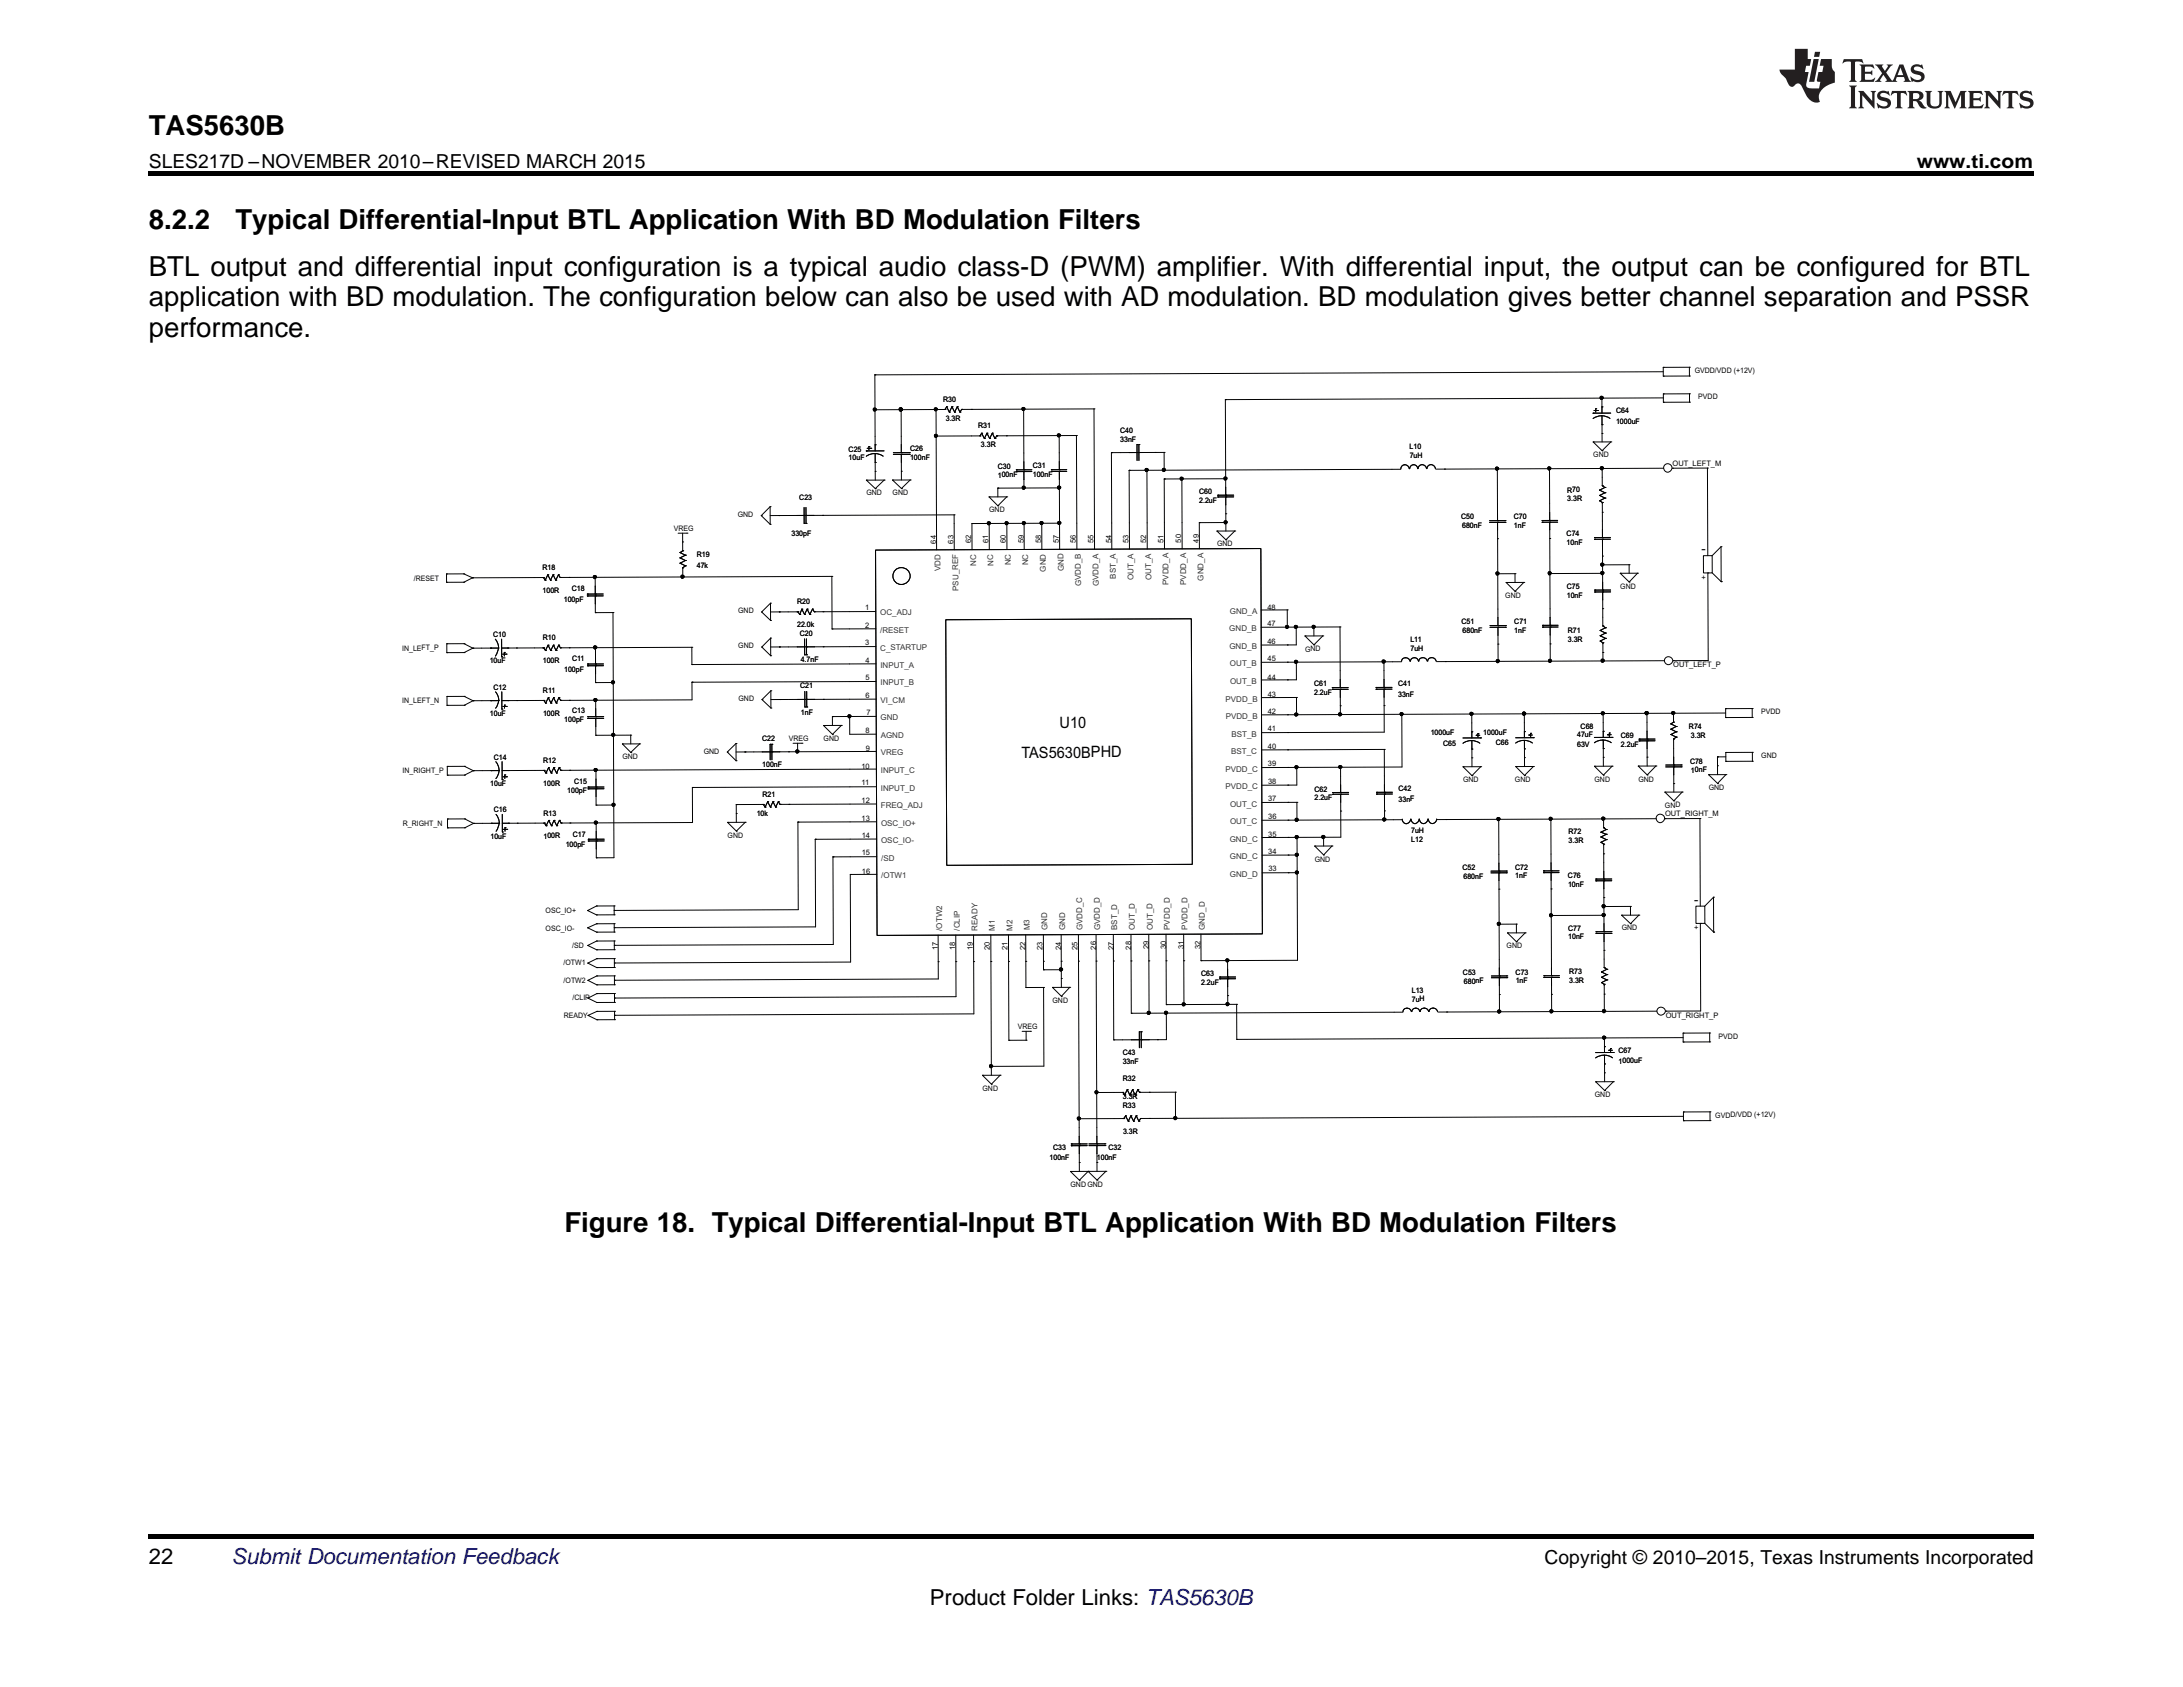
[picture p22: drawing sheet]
<svg xmlns="http://www.w3.org/2000/svg" width="279mm" height="216mm" viewBox="0 0 279 216" stroke-linecap="round" stroke-linejoin="round" font-family="sans-serif">
<defs><g id="words">
<g font-size="3.5">
<text x="19" y="17.3">TAS5630B</text>
<text x="19" y="29.4">8.2.2</text>
<text x="30.1" y="29.4">Typical Differential-Input BTL Application With BD Modulation Filters</text>
<text x="19" y="35.3">BTL output and differential input configuration is a typical audio class-D (PWM) amplifier. With differential input, the output can be configured for BTL</text>
<text x="19" y="39.2">application with BD modulation. The configuration below can also be used with AD modulation. BD modulation gives better channel separation and PSSR</text>
<text x="19" y="43.1">performance.</text>
<text x="72.2" y="157.7">Figure 18. Typical Differential-Input BTL Application With BD Modulation Filters</text>
</g>
<g font-size="2.8">
<text x="19" y="200.1">22</text>
<text x="119" y="205.4">Product Folder Links: TAS5630B</text>
</g>
<text font-size="2.8" fill="#0000c8" x="29.6" y="200.1">Submit Documentation Feedback</text>
<g font-size="2.5">
<text x="19" y="21.4">SLES217D –NOVEMBER 2010–REVISED MARCH 2015</text>
<text x="245.3" y="21.4">www.ti.com</text>
<text x="197.7" y="200.1">Copyright © 2010–2015, Texas Instruments Incorporated</text>
</g>
<g font-size="2">
<text x="135.6" y="93.1">U10</text>
<text x="130.7" y="97">TAS5630BPHD</text>
</g>
<g font-size="1.6">
<text x="217.8" y="70.8">-</text>
<text x="216.8" y="115.7">-</text>
</g>
<g font-size="1">
<text x="216.9" y="47.7">GVDD/VDD (+12V)</text>
<text x="120.7" y="51.5">R30</text>
<text x="121" y="53.8">3.3R</text>
<text x="206.8" y="52.9">C64</text>
<text x="217.4" y="51.1">PVDD</text>
<text x="108.6" y="57.8">C25</text>
<text x="108.6" y="58.9">10uF</text>
<text x="116.5" y="57.8">C26</text>
<text x="116.5" y="58.9">100nF</text>
<text x="125.2" y="54.8">R31</text>
<text x="125.5" y="57.2">3.3R</text>
<text x="127.7" y="60">C30</text>
<text x="132.2" y="60">C31</text>
<text x="143.4" y="55.4">C40</text>
<text x="143.4" y="56.6">33nF</text>
<text x="180.4" y="57.5">L10</text>
<text x="180.4" y="58.6">7uH</text>
<text x="203.9" y="58.5">GND</text>
<text x="206.8" y="54.3">1000uF</text>
<text x="214.1" y="59.6">OUT_LEFT_M</text>
<text x="102.3" y="64">C23</text>
<text x="110.9" y="63.4">GND</text>
<text x="114.2" y="63.4">GND</text>
<text x="126.6" y="65.6">GND</text>
<text x="127.7" y="61.1">100nF</text>
<text x="132.2" y="61.1">100nF</text>
<text x="153.5" y="63.2">C60</text>
<text x="153.5" y="64.3">2.2uF</text>
<text x="200.6" y="63">R70</text>
<text x="200.6" y="64.2">3.3R</text>
<text x="86.2" y="68">VREG</text>
<text x="89.2" y="71.3">R19</text>
<text x="94.4" y="66.2">GND</text>
<text x="101.3" y="68.6">330pF</text>
<text x="119.8" y="69.6" transform="rotate(-90 119.8 69.6)">64</text>
<text x="122" y="69.6" transform="rotate(-90 122 69.6)">63</text>
<text x="124.3" y="69.6" transform="rotate(-90 124.3 69.6)">62</text>
<text x="126.5" y="69.5" transform="rotate(-90 126.5 69.5)">61</text>
<text x="128.8" y="69.5" transform="rotate(-90 128.8 69.5)">60</text>
<text x="131" y="69.5" transform="rotate(-90 131 69.5)">59</text>
<text x="133.2" y="69.5" transform="rotate(-90 133.2 69.5)">58</text>
<text x="135.5" y="69.5" transform="rotate(-90 135.5 69.5)">57</text>
<text x="137.7" y="69.5" transform="rotate(-90 137.7 69.5)">56</text>
<text x="140" y="69.5" transform="rotate(-90 140 69.5)">55</text>
<text x="142.2" y="69.5" transform="rotate(-90 142.2 69.5)">54</text>
<text x="144.5" y="69.5" transform="rotate(-90 144.5 69.5)">53</text>
<text x="146.7" y="69.5" transform="rotate(-90 146.7 69.5)">52</text>
<text x="148.9" y="69.5" transform="rotate(-90 148.9 69.5)">51</text>
<text x="151.2" y="69.4" transform="rotate(-90 151.2 69.4)">50</text>
<text x="153.5" y="69.4" transform="rotate(-90 153.5 69.4)">49</text>
<text x="155.8" y="69.9">GND</text>
<text x="187" y="66.5">C50</text>
<text x="187.1" y="67.6">680nF</text>
<text x="193.8" y="66.5">C70</text>
<text x="193.8" y="67.6">1nF</text>
<text x="200.5" y="68.6">C74</text>
<text x="200.5" y="69.8">10nF</text>
<text x="53" y="74.3">/RESET</text>
<text x="69.4" y="73">R18</text>
<text x="69.4" y="75.9">100R</text>
<text x="72.2" y="77">100pF</text>
<text x="73.2" y="75.6">C18</text>
<text x="89.2" y="72.7">47k</text>
<text x="102" y="77.4">R20</text>
<text x="192.7" y="76.5">GND</text>
<text x="200.5" y="75.4">C75</text>
<text x="200.5" y="76.5">10nF</text>
<text x="207.4" y="75.3">GND</text>
<text x="217.8" y="74.2">+</text>
<text x="51.5" y="83.3">IN_LEFT_P</text>
<text x="63.1" y="81.5">C10</text>
<text x="69.5" y="81.9">R10</text>
<text x="94.5" y="78.5">GND</text>
<text x="94.5" y="83">GND</text>
<text x="102" y="80.2">22.0k</text>
<text x="102.4" y="81.4">C20</text>
<text x="110.7" y="78.1">1</text>
<text x="110.7" y="80.3">2</text>
<text x="110.7" y="82.6">3</text>
<text x="162.2" y="78">48</text>
<text x="162.2" y="80.1">47</text>
<text x="162.2" y="82.4">46</text>
<text x="167" y="83.4">GND</text>
<text x="180.5" y="82.2">L11</text>
<text x="180.5" y="83.3">7uH</text>
<text x="187.1" y="79.9">C51</text>
<text x="187.2" y="81">680nF</text>
<text x="193.8" y="79.9">C71</text>
<text x="193.8" y="81">1nF</text>
<text x="200.7" y="81">R71</text>
<text x="200.7" y="82.1">3.3R</text>
<text x="62.7" y="84.9">10uF</text>
<text x="63.2" y="88.3">C12</text>
<text x="69.5" y="84.9">100R</text>
<text x="69.5" y="88.7">R11</text>
<text x="72.2" y="86">100pF</text>
<text x="73.2" y="84.7">C11</text>
<text x="94.5" y="89.7">GND</text>
<text x="102.4" y="88.1">C21</text>
<text x="102.5" y="84.8">4.7nF</text>
<text x="110.8" y="84.8">4</text>
<text x="110.8" y="87.1">5</text>
<text x="110.8" y="89.3">6</text>
<text x="162.2" y="84.6">45</text>
<text x="162.2" y="87">44</text>
<text x="162.2" y="89.2">43</text>
<text x="168.2" y="87.8">C61</text>
<text x="168.2" y="89">2.2uF</text>
<text x="178.9" y="87.8">C41</text>
<text x="178.9" y="89.2">33nF</text>
<text x="214.2" y="85.4">OUT_LEFT_P</text>
<text x="51.5" y="90">IN_LEFT_N</text>
<text x="62.7" y="91.6">10uF</text>
<text x="69.5" y="91.6">100R</text>
<text x="72.2" y="92.4">100pF</text>
<text x="73.2" y="91.2">C13</text>
<text x="97.5" y="94.9">C22</text>
<text x="100.9" y="94.9">VREG</text>
<text x="102.5" y="91.4">1nF</text>
<text x="105.4" y="94.8">GND</text>
<text x="110.8" y="93.8">8</text>
<text x="110.9" y="91.5">7</text>
<text x="162.3" y="91.3">42</text>
<text x="162.3" y="93.6">41</text>
<text x="162.3" y="95.9">40</text>
<text x="183.1" y="94.1">1000uF</text>
<text x="184.7" y="95.4">C65</text>
<text x="189.8" y="94">1000uF</text>
<text x="191.4" y="95.4">C66</text>
<text x="201.9" y="94.3">47uF</text>
<text x="201.9" y="95.6">63V</text>
<text x="202.3" y="93.3">C68</text>
<text x="207.5" y="94.4">C69</text>
<text x="207.5" y="95.6">2.2uF</text>
<text x="216.2" y="93.3">R74</text>
<text x="216.4" y="94.4">3.3R</text>
<text x="225.4" y="91.4">PVDD</text>
<text x="51.5" y="99">IN_RIGHT_P</text>
<text x="62.7" y="100.6">10uF</text>
<text x="63.2" y="97.2">C14</text>
<text x="69.5" y="97.6">R12</text>
<text x="69.5" y="100.6">100R</text>
<text x="72.6" y="101.5">100pF</text>
<text x="73.5" y="100.3">C15</text>
<text x="79.7" y="97.1">GND</text>
<text x="90.1" y="96.5">GND</text>
<text x="97.6" y="98.2">100nF</text>
<text x="110.3" y="98.4">10</text>
<text x="110.3" y="100.5">11</text>
<text x="110.8" y="96.1">9</text>
<text x="162.3" y="98.1">39</text>
<text x="162.3" y="100.3">38</text>
<text x="168.2" y="101.3">C62</text>
<text x="179" y="101.3">C42</text>
<text x="187.3" y="100.1">GND</text>
<text x="193.9" y="100.1">GND</text>
<text x="204.1" y="100.1">GND</text>
<text x="209.7" y="100">GND</text>
<text x="216.3" y="97.7">C78</text>
<text x="216.4" y="98.9">10nF</text>
<text x="218.7" y="101.1">GND</text>
<text x="225.4" y="97">GND</text>
<text x="51.6" y="105.7">R_RIGHT_N</text>
<text x="62.8" y="107.3">10uF</text>
<text x="63.2" y="103.9">C16</text>
<text x="69.6" y="104.4">R13</text>
<text x="69.6" y="107.3">100R</text>
<text x="73.3" y="107.1">C17</text>
<text x="93.1" y="107.2">GND</text>
<text x="96.9" y="104.4">10k</text>
<text x="97.6" y="102.1">R21</text>
<text x="110.3" y="102.7">12</text>
<text x="110.3" y="105">13</text>
<text x="110.3" y="107.3">14</text>
<text x="162.3" y="102.5">37</text>
<text x="162.3" y="104.8">36</text>
<text x="162.3" y="107.2">35</text>
<text x="168.2" y="102.4">2.2uF</text>
<text x="179" y="102.6">33nF</text>
<text x="180.6" y="106.7">7uH</text>
<text x="180.6" y="107.7">L12</text>
<text x="200.8" y="106.8">R72</text>
<text x="200.8" y="107.9">3.3R</text>
<text x="213.1" y="103.3">GND</text>
<text x="213.1" y="104.5">OUT_RIGHT_M</text>
<text x="72.4" y="108.4">100pF</text>
<text x="110.3" y="109.5">15</text>
<text x="110.3" y="111.9">16</text>
<text x="162.3" y="109.3">34</text>
<text x="162.3" y="111.5">33</text>
<text x="168.3" y="110.3">GND</text>
<text x="187.2" y="111.3">C52</text>
<text x="187.3" y="112.5">680nF</text>
<text x="193.9" y="111.3">C72</text>
<text x="193.9" y="112.4">1nF</text>
<text x="200.7" y="112.4">C76</text>
<text x="200.7" y="113.5">10nF</text>
<text x="69.8" y="116.8">OSC_IO+</text>
<text x="69.8" y="119.1">OSC_IO-</text>
<text x="200.7" y="119.1">C77</text>
<text x="207.6" y="119.1">GND</text>
<text x="216.8" y="119">+</text>
<text x="72.1" y="123.6">/OTW1</text>
<text x="72.1" y="125.8">/OTW2</text>
<text x="73.2" y="121.3">/SD</text>
<text x="120" y="121.6" transform="rotate(-90 120 121.6)">17</text>
<text x="122.2" y="121.6" transform="rotate(-90 122.2 121.6)">18</text>
<text x="124.5" y="121.6" transform="rotate(-90 124.5 121.6)">19</text>
<text x="126.7" y="121.6" transform="rotate(-90 126.7 121.6)">20</text>
<text x="129" y="121.6" transform="rotate(-90 129 121.6)">21</text>
<text x="131.2" y="121.6" transform="rotate(-90 131.2 121.6)">22</text>
<text x="133.4" y="121.6" transform="rotate(-90 133.4 121.6)">23</text>
<text x="135.8" y="121.6" transform="rotate(-90 135.8 121.6)">24</text>
<text x="137.9" y="121.5" transform="rotate(-90 137.9 121.5)">25</text>
<text x="140.3" y="121.5" transform="rotate(-90 140.3 121.5)">26</text>
<text x="142.6" y="121.6" transform="rotate(-90 142.6 121.6)">27</text>
<text x="144.8" y="121.5" transform="rotate(-90 144.8 121.5)">28</text>
<text x="147" y="121.5" transform="rotate(-90 147 121.5)">29</text>
<text x="149.2" y="121.5" transform="rotate(-90 149.2 121.5)">30</text>
<text x="151.5" y="121.5" transform="rotate(-90 151.5 121.5)">31</text>
<text x="153.7" y="121.5" transform="rotate(-90 153.7 121.5)">32</text>
<text x="153.7" y="124.9">C63</text>
<text x="187.2" y="124.8">C53</text>
<text x="187.4" y="125.9">680nF</text>
<text x="192.8" y="121.4">GND</text>
<text x="194" y="124.7">C73</text>
<text x="194" y="125.8">1nF</text>
<text x="200.7" y="120.2">10nF</text>
<text x="200.8" y="124.7">R73</text>
<text x="200.8" y="125.8">3.3R</text>
<text x="72.2" y="130.3">READY</text>
<text x="73.3" y="128">/CLIP</text>
<text x="130.3" y="131.7">VREG</text>
<text x="134.7" y="128.4">GND</text>
<text x="153.7" y="126">2.2uF</text>
<text x="180.7" y="127">L13</text>
<text x="180.7" y="128.2">7uH</text>
<text x="213.2" y="130.3">OUT_RIGHT_P</text>
<text x="143.7" y="135">C43</text>
<text x="143.7" y="136.1">33nF</text>
<text x="207.2" y="134.8">C67</text>
<text x="207.2" y="136.1">1000uF</text>
<text x="220" y="132.9">PVDD</text>
<text x="125.8" y="139.6">GND</text>
<text x="143.7" y="138.4">R32</text>
<text x="143.7" y="140.7">3.3R</text>
<text x="143.7" y="141.7">R33</text>
<text x="204.1" y="140.4">GND</text>
<text x="219.5" y="143">GVDD/VDD (+12V)</text>
<text x="134.3" y="148.5">100nF</text>
<text x="134.8" y="147.1">C33</text>
<text x="140.4" y="148.5">100nF</text>
<text x="141.9" y="147.1">C32</text>
<text x="143.7" y="145.1">3.3R</text>
<text x="137" y="151.9">GNDGND</text>
</g>
<g font-size="1" fill="#333">
<text x="120.4" y="73.1" transform="rotate(-90 120.4 73.1)">VDD</text>
<text x="122.7" y="75.6" transform="rotate(-90 122.7 75.6)">PSU_REF</text>
<text x="124.9" y="72.4" transform="rotate(-90 124.9 72.4)">NC</text>
<text x="127.1" y="72.4" transform="rotate(-90 127.1 72.4)">NC</text>
<text x="129.4" y="72.4" transform="rotate(-90 129.4 72.4)">NC</text>
<text x="131.6" y="72.4" transform="rotate(-90 131.6 72.4)">NC</text>
<text x="133.9" y="73.1" transform="rotate(-90 133.9 73.1)">GND</text>
<text x="136.1" y="73.1" transform="rotate(-90 136.1 73.1)">GND</text>
<text x="138.4" y="75.1" transform="rotate(-90 138.4 75.1)">GVDD_B</text>
<text x="140.6" y="75" transform="rotate(-90 140.6 75)">GVDD_A</text>
<text x="142.8" y="74.1" transform="rotate(-90 142.8 74.1)">BST_A</text>
<text x="145.1" y="74.2" transform="rotate(-90 145.1 74.2)">OUT_A</text>
<text x="147.4" y="74.2" transform="rotate(-90 147.4 74.2)">OUT_A</text>
<text x="149.6" y="74.9" transform="rotate(-90 149.6 74.9)">PVDD_A</text>
<text x="151.8" y="74.9" transform="rotate(-90 151.8 74.9)">PVDD_A</text>
<text x="154" y="74.3" transform="rotate(-90 154 74.3)">GND_A</text>
<text x="112.7" y="78.8">OC_ADJ</text>
<text x="112.7" y="81">/RESET</text>
<text x="112.7" y="83.3">C_STARTUP</text>
<text x="157.3" y="80.8">GND_B</text>
<text x="157.3" y="83.1">GND_B</text>
<text x="157.4" y="78.6">GND_A</text>
<text x="112.7" y="85.5">INPUT_A</text>
<text x="112.7" y="87.7">INPUT_B</text>
<text x="112.7" y="90">VI_CM</text>
<text x="156.9" y="89.8">PVDD_B</text>
<text x="157.4" y="85.3">OUT_B</text>
<text x="157.4" y="87.5">OUT_B</text>
<text x="112.7" y="92.2">GND</text>
<text x="112.7" y="94.5">AGND</text>
<text x="156.9" y="92">PVDD_B</text>
<text x="157.6" y="94.3">BST_B</text>
<text x="112.7" y="96.7">VREG</text>
<text x="112.7" y="98.9">INPUT_C</text>
<text x="112.7" y="101.2">INPUT_D</text>
<text x="156.9" y="98.8">PVDD_C</text>
<text x="156.9" y="101">PVDD_C</text>
<text x="157.6" y="96.5">BST_C</text>
<text x="112.8" y="103.4">FREQ_ADJ</text>
<text x="112.8" y="105.7">OSC_IO+</text>
<text x="112.8" y="107.9">OSC_IO-</text>
<text x="157.4" y="107.7">GND_C</text>
<text x="157.4" y="103.2">OUT_C</text>
<text x="157.4" y="105.5">OUT_C</text>
<text x="112.8" y="110.1">/SD</text>
<text x="112.8" y="112.4">/OTW1</text>
<text x="157.4" y="110">GND_C</text>
<text x="157.4" y="112.2">GND_D</text>
<text x="120.6" y="119.1" transform="rotate(-90 120.6 119.1)">/OTW2</text>
<text x="122.8" y="119.1" transform="rotate(-90 122.8 119.1)">/CLIP</text>
<text x="125.1" y="119.1" transform="rotate(-90 125.1 119.1)">READY</text>
<text x="127.3" y="119.1" transform="rotate(-90 127.3 119.1)">M1</text>
<text x="129.6" y="119.1" transform="rotate(-90 129.6 119.1)">M2</text>
<text x="131.8" y="119.1" transform="rotate(-90 131.8 119.1)">M3</text>
<text x="134" y="119.1" transform="rotate(-90 134 119.1)">GND</text>
<text x="136.3" y="119.1" transform="rotate(-90 136.3 119.1)">GND</text>
<text x="138.5" y="119" transform="rotate(-90 138.5 119)">GVDD_C</text>
<text x="140.8" y="119" transform="rotate(-90 140.8 119)">GVDD_D</text>
<text x="143" y="119" transform="rotate(-90 143 119)">BST_D</text>
<text x="145.3" y="119" transform="rotate(-90 145.3 119)">OUT_D</text>
<text x="147.5" y="119" transform="rotate(-90 147.5 119)">OUT_D</text>
<text x="149.7" y="119" transform="rotate(-90 149.7 119)">PVDD_D</text>
<text x="152" y="119" transform="rotate(-90 152 119)">PVDD_D</text>
<text x="154.2" y="119" transform="rotate(-90 154.2 119)">GND_D</text>
</g>
</g></defs>
<path d="M19 22h241.3v.5h-241.3zM19 196.3h241.3v.5h-241.3z" fill="#000"/>
<g fill="none" stroke="#000" stroke-width=".13">
<path d="M110.9 57.7h.1M111.2 57.2h.1M111.2 57.2v.4M111.4 57.4h.1M111.4 57.4h-.4M111.8 52.3h.3l.1 .1-.1 .1-.2 .1-.1-.1zM112 48h.1M112 48v8.9M112 52.4h.1M112 56.9h.1M112 56.9v.8M112 58v3.4"/>
<path d="M112 59.2h.1M113 58.4a1.88 1.88 0 0 0-2.1 0M113.1 57.7h-2.2M115.1 52.2h.3l.1 .2-.1 .1-.1 .1-.2-.1zM115.3 52.4h.1M115.3 52.4l.1 5.5M115.4 57.9h.1M115.4 58.2h.1M115.4 58.2v2.1M116.4 57.9h.1M116.4 57.9h-2.1M116.4 58.1h.1"/>
<path d="M116.4 58.1l-2.1 .1M119.6 52.2h.3l.1 .2-.1 .1-.1 .1-.2-.1zM119.6 55.6h.3l.1 .2-.1 .1-.1 .1-.2-.1zM119.8 52.4h.1M119.8 52.4v3.4M119.8 55.8h.1M119.8 55.8l.1 14.6M120.9 52.4h.1M120.9 52.4h-8.9M121.2 52.1h.1M121.2 52.1l.3 .6M121.2 52.1l-.3 .3"/>
<path d="M121.5 52.7h.1M121.8 52.1h.1M121.8 52.1l.4 .6M121.8 52.1l-.3 .6M122.2 52.7h.1M122.5 52.1h.1M122.5 52.1l.4 .6M122.5 52.1l-.3 .6M122.9 52.7h.1M123.1 52.4h.1M123.1 52.4l-.2 .3M124.3 52.4h.1"/>
<path d="M125.4 55.8h.1M125.4 55.8h-5.6M125.6 55.4h.1M125.6 55.4l.4 .7M125.6 55.4l-.2 .4M126 56.1h.1M126.3 55.4h.1M126.3 55.4l.4 .7M126.3 55.4l-.3 .7M126.7 56.1h.1M127 55.4h.1M127 55.4l.3 .7"/>
<path d="M127 55.4l-.3 .7M127.3 56.1h.1M127.6 55.8h.1M127.6 55.8l-.3 .3M128.8 55.8h.1M128.8 55.8h-1.2M130.8 52.2h.3l.1 .1-.1 .2h-.1h-.2zM131 52.4h.1M131 52.4h-7.9M131 52.4v7.7M135.4 55.6h.3v.1v.1l-.2 .1h-.1zM135.6 55.7h.1"/>
<path d="M135.6 55.7v4.4M137.8 55.7h.1M137.8 55.7l-9 .1M137.8 55.7v14.6M140 52.3h.1M140 52.3l-9 .1M140 52.3l.1 18M142.2 57.9h.1M142.2 57.9l.1 12.4M145.5 56.9h.1M145.5 56.9v2M145.5 57.9h.1"/>
<path d="M145.5 57.9h-3.3M145.8 56.9h.1M145.8 56.9v2M145.8 57.9h.1M146.6 60h.3l.1 .1-.1 .2-.2 .1-.1-.1zM147.9 57.9h.1M147.9 57.9h-2.1M148.8 60h.3l.1 .1-.1 .2h-.2h-.1zM149 57.9h.1M149 57.9h-1.1M149 57.9v2.3M156.8 51.1h.1"/>
<path d="M156.8 51.1l.1 10.2M180.4 60a.54 .54 0 0 0-.6-.5 .54 .54 0 0 0-.5 .5M181.4 60a.51 .51 0 0 0-.5-.5 .51 .51 0 0 0-.5 .5M182.6 60a.54 .54 0 0 0-.6-.5 .54 .54 0 0 0-.5 .5M183.7 60a.54 .54 0 0 0-.5-.5 .54 .54 0 0 0-.6 .5M191.5 59.8h.2l.1 .1-.1 .2-.1 .1-.1-.1zM198.1 59.8h.3l.1 .1-.1 .2-.1 .1-.2-.1zM198.3 60h.1M198.3 60v6.6M203.9 52.9h.1M203.9 56.6h.1M203.9 56.6l1.2 1.1"/>
<path d="M204.2 52.3h.1M204.2 52.3v.5M204.5 52.5h.1M204.5 52.5h-.5M204.8 50.8h.3l.1 .1-.1 .1-.1 .1-.2-.1zM204.9 59.8h.3v.1v.2h-.2h-.1zM205 51h.1M205 51l-48.2 .1M205 51v1.9M205 52.1h.1M205 53.2v3.4M205 54.4h.1"/>
<path d="M205 55.5h.1M205.1 57.7h.1M205.1 60h.1M205.1 60h-21.3M205.1 60v2.2M206.1 53.5a1.88 1.88 0 0 0-2.2 .1M206.2 52.9h-2.3M206.2 56.6h.1M206.2 56.6h-2.3M206.2 56.6l-1.1 1.1M212.9 47h.1M212.9 47v1.1"/>
<path d="M212.9 47.6l-100.9 .4M212.9 48.1h.1M212.9 50.4h.1M212.9 50.4v1.1M212.9 50.9l-7.9 .1M212.9 51.5h.1M212.9 59.9l-7.8 .1M214.1 59.9h.1M216.2 47h.1M216.2 47h-3.3M216.2 47v1.1M216.2 48.1h.1"/>
<path d="M216.2 48.1h-3.3M216.2 50.4h.1M216.2 50.4v1.1M216.2 50.4h-3.3M216.2 51.5h.1M216.2 51.5h-3.3M218.5 59.9h.1M218.5 59.9h-4.4M218.5 59.9l.1 11.2M57.1 73.5h.1M57.1 73.5l.1 1M57.2 74.5h.1"/>
<path d="M59.4 73.4h.1M59.4 73.4l1.1 .5M59.4 73.4l-2.3 .1M59.4 74.5h.1M59.4 74.5h-2.2M60.5 73.9h.1M60.5 73.9l-1.1 .6M69.6 73.9h.1M69.6 73.9h-9.1M69.6 73.9l.2 .4M69.8 74.3h.1M70.1 73.6h.1"/>
<path d="M70.1 73.6l-.3 .7M70.1 73.6l.4 .6M70.5 74.2h.1M70.8 73.6h.1M70.8 73.6l-.3 .6M70.8 73.6l.3 .6M71.1 74.2h.1M71.5 73.6h.1M71.5 73.6l-.4 .6M71.5 73.6l.2 .3M71.7 73.9h.1M72.8 73.9h.1"/>
<path d="M75.2 76h.1M75.2 76.3h.1M76 73.7h.3v.1v.2l-.2 .1-.1-.1zM76.2 73.9h.1M76.2 73.9h-4.5M76.2 73.9v2.1M76.2 76h.1M76.2 76.3h.1M76.2 76.3v2.1M76.2 78.4h.1M77.2 76h-2M77.2 76.3h-2"/>
<path d="M78.5 78.4h.1M78.5 78.4h-2.3M78.5 78.4v8.9M87 70.7h.1M87 70.7l.7 .4M87 71.4h.1M87 71.4l.7 .3M87 72.1h.1M87 72.1l.7 .3M87.2 73.7h.3l.1 .1-.1 .1-.2 .1-.1-.1zM87.4 68.2v2.3M87.4 69.4h.1"/>
<path d="M87.4 70.5h.1M87.4 70.5l-.4 .2M87.4 72.7h.1M87.4 72.7v1.1M87.4 73.8h.1M87.7 71.1h.1M87.7 71.1l-.7 .3M87.7 71.7h.1M87.7 71.7l-.7 .4M87.7 72.4h.1M87.7 72.4l-.3 .3M87.9 68.2h.1"/>
<path d="M87.9 68.2h-1.1M97.4 66h.1M97.4 66l1.2 1.1M97.5 78.3h.1M97.5 78.3l1.1 1.1M98.6 64.8h.1M98.6 64.8v2.3M98.6 64.8l-1.2 1.2M98.6 67.1h.1M98.6 77.2h.1M98.6 77.2v2.2M98.6 77.2l-1.1 1.1"/>
<path d="M98.6 79.4h.1M99.7 66h.1M99.7 78.3h.1M102.1 78.3h.1M102.1 78.3h-3.5M102.1 78.3l.3 .3M102.4 78.6h.1M102.6 78h.1M102.6 78l-.2 .6M102.6 78l.4 .6M102.9 64.9v2.1M102.9 66h.1"/>
<path d="M102.9 66h-4.3M102.9 67h.1M103 78.6h.1M103.2 64.9v2.1M103.2 66h.1M103.2 67h.1M103.3 78h.1M103.3 78l-.3 .6M103.3 78l.3 .6M103.6 78.6h.1M104 78h.1M104 78l-.4 .6"/>
<path d="M104 78l.2 .3M104.2 78.3h.1M105.3 66h.1M105.3 78.3h.1M106.5 73.8h.1M106.5 73.8v6.7M106.5 73.8l-30.3 .1M110.9 61.4h.1M110.9 61.4l1.1 1.1M112 60.3h.1M112 62.5h.1M112.1 70.4l49.3-.2 .2 49.3-49.3 .2z"/>
<path d="M112.1 78.3h-7.9M113.2 61.4h.1M113.2 61.4h-2.3M113.2 61.4l-1.2 1.1M114.2 61.4h.1M114.2 61.4l1.2 1.1M115.4 60.3h.1M115.4 60.3v1.1M115.4 62.5h.1M116.5 61.4h.1M116.5 61.4h-2.3M116.5 61.4l-1.1 1.1"/>
<path d="M121 79.3l31.5-.1 .1 31.4-31.4 .1zM122.1 65.9h.1M122.1 65.9l-18.9 .1M122.1 65.9v4.5M124.4 67h.1M124.4 67v3.3M126.4 66.8h.3l.1 .1-.1 .2-.2 .1-.1-.1zM126.6 63.6h.1M126.6 63.6l1.1 1.1M126.6 67h.1M126.6 67v3.3M127.7 62.5h.1"/>
<path d="M127.7 62.5v1.1M127.7 64.7h.1M128.7 66.8h.3v.1v.2l-.2 .1-.1-.1zM128.9 63.6h.1M128.9 63.6h-2.3M128.9 63.6l-1.2 1.1M128.9 67h.1M128.9 67v3.3M130.1 60.1h.1M130.1 60.4h.1M130.9 62.3h.3v.1v.2h-.2h-.1zM130.9 66.8h.3v.1v.2h-.2h-.1z"/>
<path d="M131 60.1h.1M131 60.4h.1M131 60.4l.1 2.1M131.1 62.5h.1M131.1 67h.1M131.1 67v3.3M132.1 60.1h-2M132.1 60.3l-2 .1M133.2 66.8h.2l.1 .1-.1 .2h-.1h-.1zM133.3 67h.1M133.3 67v3.3M134.6 60.1h.1"/>
<path d="M134.6 60.3h.1M135.4 62.2h.3l.1 .2-.1 .1-.2 .1-.1-.1zM135.4 66.8h.3l.1 .1-.1 .2h-.2h-.1zM135.6 60.1h.1M135.6 60.3h.1M135.6 60.3v10M135.6 62.4h.1M135.6 62.4l-7.9 .1M135.6 67h-11.2M136.5 60.1h-1.9M136.5 60.3h-1.9M144.5 60.2h.1"/>
<path d="M144.5 60.2l.1 10.1M146.8 60.2h.1M146.8 60.2v10.1M149 60.2h.1M149 61.3h.1M149 61.3v9M151.1 61.1h.3v.1v.2l-.2 .1-.1-.1zM151.3 61.3h.1M151.3 61.3v8.9M153.5 66.9h.1M153.5 66.9v3.3M155.8 68h.1"/>
<path d="M155.8 68l1.1 1.1M155.9 63.4h.1M155.9 63.6h.1M156.7 61.1h.3v.1v.2h-.2h-.1zM156.7 66.7h.3l.1 .1-.1 .2h-.2h-.1zM156.9 61.3h-7.9M156.9 61.3v2.1M156.9 63.4h.1M156.9 63.6h.1M156.9 63.6v4.4M156.9 65.8h.1M156.9 66.9h.1"/>
<path d="M156.9 66.9h-3.4M156.9 69.1h.1M157.9 63.4h-2M157.9 63.6h-2M158 68h.1M158 68h-2.2M158 68l-1.1 1.1M164.8 78.1h.1M164.8 78.1v2.2M164.8 78.1h-3.4M179.3 60.1l-34.8 .1M184.9 60h.1"/>
<path d="M191.5 73.2h.3l.1 .2-.1 .1-.2 .1-.1-.1zM191.6 60h.1M191.6 60l.1 6.6M191.7 66.6h.1M191.7 66.9h.1M191.7 66.9v2M191.7 68.9h.1M191.7 68.9v11.2M191.7 73.4h.1M192.6 66.6h.1M192.6 66.6h-2M192.6 66.9h.1"/>
<path d="M192.6 66.9h-1.9M192.8 74.5h.1M192.8 74.5l1.1 1.2M193.9 73.4h.1M193.9 73.4h-2.2M193.9 73.4v1.1M193.9 75.7h.1M195 74.5h.1M195 74.5h-2.2M195 74.5l-1.1 1.2M197.4 66.6h.1M197.4 66.8h.1"/>
<path d="M198.2 73.2h.3v.1v.2l-.2 .1-.1-.1zM198.3 66.6h.1M198.3 66.8h.1M198.3 66.8l.1 6.6M198.4 68.9h.1M198.4 73.4h.1M198.4 73.4v6.6M199.4 66.6h-2M199.4 66.8h-2M204.1 68.8h.1M204.1 69h.1M204.1 75.5h.1"/>
<path d="M204.1 75.8h.1M204.7 62.7h.1M204.7 62.7l.7 .4M204.7 63.4h.1M204.7 63.4l.7 .3M204.7 64.1h.1M204.7 64.1l.4 .2M204.9 72.1h.3l.1 .1-.1 .2-.2 .1-.1-.1zM204.9 73.2h.3l.1 .1-.1 .2h-.2h-.1zM205.1 62.2h.1M205.1 62.2l.3 .2M205.1 64.3h.1"/>
<path d="M205.1 64.3v1.3M205.1 65.6h.1M205.1 65.6v3.2M205.1 68.8h.1M205.1 69h.1M205.1 69v6.5M205.1 71.2h.1M205.1 72.3h.1M205.1 73.4h-6.7M205.1 75.5h.1M205.1 75.8h.1M205.1 75.8v4.3"/>
<path d="M205.1 77.9h.1M205.4 62.4h.1M205.4 62.4l-.7 .3M205.4 63.1h.1M205.4 63.1l-.7 .3M205.4 63.7h.1M205.4 63.7l-.7 .4M206.1 68.8h-2M206.1 69h-2M206.1 75.5h-2M206.1 75.8h-2M207.4 73.4h.1"/>
<path d="M207.4 73.4l1.1 1.1M208.5 72.3h.1M208.5 72.3h-3.4M208.5 72.3v1.1M208.5 74.5h.1M209.6 73.4h.1M209.6 73.4h-2.2M209.6 73.4l-1.1 1.1M218 71.1h1.1v2.2h-1.1zM218.6 73.3h.1M218.6 73.3v11.2l-4.4 .1M219.1 73.3l1.2 1.1"/>
<path d="M220.3 70h.1M220.3 70l-1.2 1.1M220.3 70v4.4M220.3 74.4h.1M57.2 82.4h.1M57.2 82.4v1.1M57.2 83.5h.1M57.2 89.1h.1M57.2 89.1v1.2M57.2 90.3h.1M57.2 98.1h.1M57.2 98.1l.1 1.1"/>
<path d="M57.3 99.2h.1M59.4 82.4h.1M59.4 82.4l1.1 .6M59.4 82.4h-2.2M59.4 83.5h.1M59.4 83.5h-2.2M59.4 89.1h.1M59.4 89.1l1.1 .6M59.4 89.1h-2.2M59.4 90.3h.1M59.4 90.3h-2.2M59.5 98.1h.1"/>
<path d="M59.5 98.1l1.1 .5M59.5 98.1h-2.3M59.5 99.2h.1M59.5 99.2h-2.2M60.5 83h.1M60.5 83l-1.1 .5M60.5 89.7h.1M60.5 89.7l-1.1 .6M60.6 98.6h.1M60.6 98.6l-1.1 .6M62.8 82.9h.1M62.8 89.7h.1"/>
<path d="M62.9 98.6h.1M63.4 81.8a1.63 1.63 0 0 1 0 2.2M63.4 88.5a1.54 1.54 0 0 1 0 2.1M63.5 97.5a1.63 1.63 0 0 1 0 2.1M63.9 82.9l-3.4 .1M63.9 89.7h-3.4M63.9 98.6h-3.3M64.2 81.8v2.3M64.2 84.1h.1M64.2 88.5v2.3M64.2 90.8h.1M64.3 97.5v2.3"/>
<path d="M64.3 99.8h.1M64.5 83.5h.1M64.5 83.5v.5M64.6 90.2h.1M64.6 90.2v.4M64.6 99.2h.1M64.6 99.2v.4M64.8 83.7h.1M64.8 83.7h-.5M64.8 90.4h.1M64.8 90.4h-.4M64.8 99.4h.1"/>
<path d="M64.8 99.4h-.4M65 82.9h.1M65 89.7h.1M65 89.7h-.8M65.1 98.6h.1M66.1 82.9h.1M66.1 89.7h.1M66.2 98.6h.1M69.6 82.9h.1M69.6 82.9h-5.4M69.6 82.9l.2 .4M69.6 89.6h.1"/>
<path d="M69.6 89.6l-4.6 .1M69.6 89.6l.2 .4M69.7 98.6h.1M69.7 98.6h-5.4M69.7 98.6l.2 .3M69.8 83.3h.1M69.8 90h.1M69.9 98.9h.1M70.1 82.6h.1M70.1 82.6l-.3 .7M70.1 82.6l.4 .7M70.2 89.3h.1"/>
<path d="M70.2 89.3l-.4 .7M70.2 89.3l.3 .7M70.2 98.3h.1M70.2 98.3l-.3 .6M70.2 98.3l.4 .6M70.5 83.3h.1M70.5 90h.1M70.6 98.9h.1M70.8 82.6h.1M70.8 82.6l-.3 .7M70.8 82.6l.4 .6M70.9 89.3h.1"/>
<path d="M70.9 89.3l-.4 .7M70.9 89.3l.3 .7M70.9 98.3h.1M70.9 98.3l-.3 .6M70.9 98.3l.3 .6M71.2 83.2h.1M71.2 90h.1M71.2 98.9h.1M71.5 82.6h.1M71.5 82.6l-.3 .6M71.5 82.6l.2 .3M71.5 89.3h.1"/>
<path d="M71.5 89.3l-.3 .7M71.5 89.3l.3 .3M71.6 98.2h.1M71.6 98.2l-.4 .7M71.6 98.2l.2 .4M71.7 82.9h.1M71.8 89.6h.1M71.8 98.6h.1M72.9 82.9h.1M72.9 89.6h.1M72.9 98.6h.1M75.2 85h.1"/>
<path d="M75.2 85.2h.1M75.2 91.7h.1M75.2 91.9h.1M76 82.7h.3l.1 .1-.1 .2-.2 .1-.1-.1zM76 89.4h.3l.1 .2-.1 .1-.1 .1-.2-.1zM76.1 98.4h.3v.1v.2h-.2h-.1zM76.2 82.9h.1M76.2 82.9v2.1M76.2 85h.1M76.2 85.2h.1M76.2 85.2v2.2M76.2 87.4h.1"/>
<path d="M76.2 89.6h.1M76.2 89.6v2.1M76.2 91.7h.1M76.2 91.9h.1M76.2 91.9l.1 2.2M76.3 94.1h.1M76.3 98.6h.1M76.3 98.6h-4.5M76.3 98.6v2.1M77.2 85h-2M77.2 85.2h-2M77.3 91.7h-2.1"/>
<path d="M77.3 91.9h-2.1M78.3 87.2h.3l.1 .1-.1 .1-.2 .1-.1-.1zM78.3 93.9h.3l.1 .1-.1 .2-.1 .1-.2-.1zM78.5 87.3h.1M78.5 87.3l-2.3 .1M78.5 87.3v6.8M78.5 94.1h.1M78.5 94.1l.1 8.9M79.7 95.2h.1M79.7 95.2l1 1.1M80.7 94.1h.1M80.7 94.1h-4.4"/>
<path d="M80.7 94.1v1.1M80.7 96.3h.1M81.9 95.2h.1M81.9 95.2h-2.2M81.9 95.2l-1.2 1.1M88.5 82.8h.1M88.5 82.8l-16.8 .1M88.5 82.8l.1 2.2M88.6 85h.1M88.6 87.3h.1M88.6 87.3v2.3h-16.8M93.1 96.2h.1"/>
<path d="M93.1 96.2l1.1 1.2M94.2 95.2h.1M94.2 95.2v2.2M94.2 95.2l-1.1 1M94.2 97.4h.1M95.3 96.2h.1M97.5 82.8h.1M97.5 82.8l1.1 1.1M97.5 89.5h.1M97.5 89.5l1.2 1.1M98.6 95.3h.1M98.6 95.3v1.9"/>
<path d="M98.6 96.2h.1M98.6 96.2h-4.4M98.6 81.7h.1M98.6 81.7v2.2M98.6 81.7l-1.1 1.1M98.6 83.9h.1M98.7 88.4h.1M98.7 88.4v2.2M98.7 88.4l-1.2 1.1M98.7 90.6h.1M98.8 95.3h.1M98.8 95.3v1.9"/>
<path d="M98.8 96.2h.1M99.8 82.8h.1M99.8 89.5h.1M101 96.2h.1M101 96.2h-2.2M101.9 96h.3l.1 .1-.1 .2-.2 .1-.1-.1zM102.1 95.1v1.1M102.1 96.2h.1M102.6 95.1h.1M102.6 95.1h-1.1M103 81.8v2M103 82.8h.1"/>
<path d="M103 82.8h-4.4M103 83.8h.1M103 88.5v2M103 89.5h.1M103 89.5h-4.3M103 90.5h.1M103.2 81.8v2M103.2 82.8h.1M103.2 83.8h.1M103.2 88.5l.1 2M103.3 89.5h.1M103.3 90.5h.1"/>
<path d="M105.4 82.8h.1M105.4 89.5h.1M105.4 92.8h.1M105.4 92.8l1.1 1.2M106.5 80.5h.1M106.5 91.7h.1M106.5 91.7v1.1M106.5 94h.1M107.7 92.8h.1M107.7 92.8h-2.3M107.7 92.8l-1.2 1.2M108.6 91.5h.2l.1 .1-.1 .2-.1 .1-.1-.1z"/>
<path d="M108.7 91.7h.1M108.7 91.7l.1 2.3h3.4M112.1 80.5h-5.6M112.1 82.7l-8.9 .1M112.1 85h-23.5M112.1 87.2l-23.5 .1M112.1 89.5h-8.8M112.1 91.7h-5.6M112.2 96.2h-11.2M112.2 98.4l-35.9 .2M164.6 80.1h.3v.1v.2h-.2h-.1zM164.8 80.3h.1"/>
<path d="M164.8 82.5h.1M164.8 84.7h.1M164.8 87h.1M164.8 89.3h.1M164.8 89.3h-3.3M164.8 91.5h.1M164.8 93.8h.1M164.8 96h.1M164.8 98.2h.1M165.7 80.1h.3l.1 .1-.1 .2h-.2h-.1zM165.7 84.6h.3l.1 .1-.1 .1-.1 .1-.2-.1zM165.8 91.3h.2l.1 .1-.1 .2h-.1h-.1z"/>
<path d="M165.8 98h.3v.2v.1l-.2 .1-.1-.1zM165.9 80.3h.1M165.9 80.3v2.2l-4.5 .1M165.9 84.7h.1M165.9 84.7l-4.5 .1M165.9 84.7v2.3h-4.5M165.9 89.3h.1M165.9 89.3v2.2M165.9 89.3h-1.1M165.9 91.5h.1M166 98.2h.1M166 98.2h-4.5"/>
<path d="M166 98.2v2.3h-4.5M167 81.4h.1M167 81.4l1.2 1.1M168 80.1h.3v.1v.2h-.2h-.1zM168.2 80.2h.1M168.2 80.2v1.2M168.2 82.5h.1M169.3 81.4h.1M169.3 81.4h-2.3M169.3 81.4l-1.1 1.1M170.5 88h.1M170.5 88.2h.1"/>
<path d="M171.4 91.3h.2l.1 .1-.1 .2h-.1h-.1zM171.4 98h.3v.1v.2l-.2 .1-.1-.1zM171.5 80.2h.1M171.5 80.2l-10.1 .1M171.5 80.2v7.8M171.5 88h.1M171.5 88.2h.1M171.5 88.2l.1 3.2M171.5 90.3h.1M171.6 91.4h.1M171.6 98.2h.1M171.6 98.2v3.2"/>
<path d="M172.6 88h-2.1M172.6 88.2h-2.1M176.1 88h.1M176.1 88.2h.1M176.9 84.5h.3l.1 .1-.1 .2-.1 .1-.2-.1zM177.1 84.7h.1M177.1 84.7v3.3M177.1 88h.1M177.1 88.2h.1M177.1 88.2l.1 2.1M177.2 90.3h.1M177.2 90.3v3.4l-15.7 .1"/>
<path d="M177.2 95.9h.1M177.2 95.9v5.5M177.2 95.9l-15.7 .1M178.2 88h-2.1M178.2 88.2h-2.1M179.2 91.2h.3l.1 .2-.1 .1-.1 .1-.2-.1zM179.4 84.7h-13.5M179.4 91.4h.1M179.4 91.4l-17.9 .1M179.4 91.4v6.8h-13.4M180.5 84.6a.54 .54 0 0 0-.6-.4 .54 .54 0 0 0-.5 .4M181.5 84.6a.51 .51 0 0 0-.5-.4 .51 .51 0 0 0-.5 .4"/>
<path d="M182.7 84.6a.54 .54 0 0 0-.6-.4 .54 .54 0 0 0-.5 .4M183.8 84.6a.54 .54 0 0 0-.5-.4 .54 .54 0 0 0-.6 .4M185 84.7h.1M185 84.7h-1.1M187.3 98.1h.1M187.3 98.1l1.1 1.2M188.2 91.2h.3v.1v.2l-.2 .1-.1-.1zM188.4 91.4h.1M188.4 91.4v3M188.4 93.7h.1M188.4 94.8v3.3M188.4 95.9h.1"/>
<path d="M188.4 97h.1M188.4 99.3h.1M188.9 94.1h.1M189.2 93.9h.1M189.2 93.9v.4M189.4 94.1h-.5M189.4 95.1a1.88 1.88 0 0 0-2.2 0M189.5 94.4h.1M189.5 94.4h-2.3M189.5 98.1h.1M189.5 98.1h-2.2M189.5 98.1l-1.1 1.2"/>
<path d="M191.5 84.5l.3-.1 .1 .2-.1 .1-.1 .1-.2-.1zM191.7 80.1h.1M191.7 80.3h.1M191.7 80.3v4.3M191.7 82.4h.1M191.7 84.6h.1M192.7 80.1h.1M192.7 80.1h-2M192.7 80.3h.1M192.7 80.3h-2M194 98.1h.1M194 98.1l1.1 1.1"/>
<path d="M194.9 91.2h.3l.1 .1-.1 .2h-.2h-.1zM195.1 91.4h.1M195.1 91.4v2.2M195.1 93.6h.1M195.1 93.6v.8M195.1 94.8v3.3M195.1 95.8h.1M195.1 97h.1M195.1 99.2h.1M195.7 94.1h.1M195.9 93.8h.1M195.9 93.8v.5"/>
<path d="M196.1 94.1h-.4M196.1 95.1a1.85 1.85 0 0 0-2.1 0M196.2 94.4h.1M196.2 94.4h-2.2M196.3 98.1h.1M196.3 98.1h-2.3M196.3 98.1l-1.2 1.1M197.4 80h.1M197.4 80.3h.1M198.2 84.4h.3l.1 .1-.1 .2-.1 .1-.2-.1zM198.4 80h.1M198.4 80.2h.1"/>
<path d="M198.4 80.2v4.4M198.4 82.4h.1M198.4 84.6h.1M199.4 80h-2M199.4 80.2l-2 .1M204.1 98.1h.1M204.1 98.1l1.1 1.1M204.8 80.7h.1M204.8 80.7l.7 .3M204.8 81.4h.1M204.8 81.4l.7 .3M204.8 82h.1"/>
<path d="M204.8 82l.4 .3M205 84.4h.3v.1v.2l-.2 .1-.1-.1zM205 91.1h.3l.1 .2-.1 .1-.2 .1-.1-.1zM205.1 80.1h.1M205.1 80.1l.4 .2M205.2 82.3h.1M205.2 82.3v2.3M205.2 83.5h.1M205.2 84.6h.1M205.2 84.6l-20.2 .1M205.2 91.3h.1M205.2 91.3v3.1"/>
<path d="M205.2 91.3l-25.8 .1M205.2 93.6h.1M205.2 94.7v3.4M205.2 95.8h.1M205.2 96.9h.1M205.2 99.2h.1M205.5 80.3h.1M205.5 80.3l-.7 .4M205.5 81h.1M205.5 81l-.7 .4M205.5 81.7h.1M205.5 81.7l-.7 .3"/>
<path d="M205.8 94h.1M206 93.8h.1M206 93.8v.5M206.2 94h-.4M206.2 95a1.88 1.88 0 0 0-2.1 .1M206.3 94.4h.1M206.3 94.4h-2.2M206.3 98.1h.1M206.3 98.1h-2.2M206.3 98.1l-1.1 1.1M209.7 98h.1M209.7 98l1.1 1.2"/>
<path d="M209.8 94.6h.1M209.8 94.8h.1M210.6 91.1h.3l.1 .1-.1 .2-.2 .1-.1-.1zM210.8 91.3h.1M210.8 91.3v3.3M210.8 94.6h.1M210.8 94.8h.1M210.8 94.8v2.1M210.8 96.9h.1M210.8 96.9v1.1M210.8 99.2h.1M211.8 94.6h-2"/>
<path d="M211.8 94.8h-2M211.9 98h.1M211.9 98h-2.2M211.9 98l-1.1 1.2M213 84.6h-7.8M213.9 92.6h.1M213.9 92.6l.6 .4M213.9 93.3h.1M213.9 93.3l.6 .4M213.9 94h.1M213.9 94l.6 .3M214 91.1h.3l.1 .1-.1 .2-.2 .1-.1-.1z"/>
<path d="M214.2 84.6h.1M214.2 91.3h.1M214.2 91.3v1.1M214.2 92.4h.1M214.2 92.4l-.3 .2M214.2 94.6h.1M214.2 94.6v3.3M214.2 97.9h.1M214.2 98.1h.1M214.2 98.1v3.3M214.5 93h.1M214.5 93l-.6 .3"/>
<path d="M214.5 93.7h.1M214.5 93.7l-.6 .3M214.5 94.3h.1M214.5 94.3l-.3 .3M215.2 97.9h.1M215.2 97.9h-2M215.2 98.1h.1M215.2 98.1h-2M218.7 99.1h.1M218.7 99.1l1.1 1.2M219.8 96.9h.1M219.8 96.9v2.2"/>
<path d="M219.8 98h.1M220.9 90.7h.1M220.9 90.7v1.1M220.9 91.3h-15.7M220.9 91.8h.1M220.9 96.3h.1M220.9 96.3v1.1M220.9 96.9h-1.1M220.9 97.4h.1M220.9 99.1h.1M220.9 99.1h-2.2M220.9 99.1l-1.1 1.2"/>
<path d="M224.3 90.7h.1M224.3 90.7h-3.4M224.3 90.7v1.1M224.3 91.8h.1M224.3 91.8h-3.4M224.3 96.3h.1M224.3 96.3h-3.4M224.3 96.3v1.1M224.3 97.4h.1M224.3 97.4h-3.4M57.3 104.8h.1M57.3 104.8v1.1"/>
<path d="M57.3 105.9h.1M59.5 104.8h.1M59.5 104.8l1.1 .6M59.5 104.8h-2.2M59.5 105.9h.1M59.5 105.9h-2.2M60.6 105.4h.1M60.6 105.4l-1.1 .5M62.9 105.4h.1M63.5 104.2a1.63 1.63 0 0 1 0 2.2M64 105.4h-3.4M64.3 104.2v2.3"/>
<path d="M64.3 106.5h.1M64.6 105.9h.1M64.6 105.9v.5M64.9 106.1h.1M64.9 106.1h-.5M65.1 105.4h.1M66.2 105.4h.1M69.7 105.3h.1M69.7 105.3l-5.4 .1M69.7 105.3l.2 .4M69.9 105.7h.1M70.2 105h.1"/>
<path d="M70.2 105l-.3 .7M70.2 105l.4 .7M70.6 105.7h.1M70.9 105h.1M70.9 105l-.3 .7M70.9 105l.4 .7M71.3 105.7h.1M71.6 105h.1M71.6 105l-.3 .7M71.6 105l.2 .3M71.8 105.3h.1M73 105.3h.1"/>
<path d="M73 105.3h-1.2M75.2 116.5h.1M75.2 116.5l1.1 .6M75.2 118.7h.1M75.2 118.7l1.2 .6M75.3 100.7h.1M75.3 101h.1M75.3 107.4h.1M75.3 107.6h.1M76.1 105.1h.3l.1 .1-.1 .2-.2 .1-.1-.1zM76.3 100.7h.1M76.3 100.9h.1"/>
<path d="M76.3 100.9v2.1M76.3 103h.1M76.3 105.3h.1M76.3 105.3v2.1M76.3 107.4h.1M76.3 107.6h.1M76.3 107.6v2.2M76.3 109.8h.1M76.3 115.9h.1M76.3 115.9l-1.1 .6M76.3 117.1h.1M76.4 118.2h.1"/>
<path d="M76.4 118.2l-1.2 .5M76.4 119.3h.1M77.3 100.7h-2M77.3 100.9l-2 .1M77.3 107.4h-2M77.3 107.6h-2M78.4 102.8h.2l.1 .2v.1l-.2 .1-.1-.1zM78.6 103h.1M78.6 103h-2.3M78.6 103v6.8h-2.3M78.6 115.9h.1M78.6 115.9v1.2"/>
<path d="M78.6 115.9h-2.3M78.6 116.5h.1M78.6 117.1h.1M78.6 117.1h-2.3M78.6 118.2h.1M78.6 118.2v1.1M78.6 118.2h-2.2M78.6 118.7h.1M78.6 119.3h.1M78.6 119.3h-2.2M88.6 100.8h.1M88.6 100.8v4.5h-15.6"/>
<path d="M93.1 105.2h.1M93.1 105.2l1.1 1.2M94.2 103h.1M94.2 103v2.2M94.2 104.1h.1M94.2 106.4h.1M95.4 105.2h.1M95.4 105.2h-2.3M95.4 105.2l-1.2 1.2M97.7 103h.1M97.7 103h-3.5M97.7 103l.2 .3"/>
<path d="M97.9 103.3h.1M98.3 102.6h.1M98.3 102.6l-.4 .7M98.3 102.6l.3 .7M98.6 103.3h.1M98.9 102.6h.1M98.9 102.6l-.3 .7M98.9 102.6l.4 .7M99.3 103.3h.1M99.6 102.6h.1M99.6 102.6l-.3 .7M99.6 102.6l.2 .3"/>
<path d="M99.8 102.9h.1M101 102.9h.1M102.1 105.2h.1M102.1 105.2l.1 11.2-23.6 .1M104.3 107.4h.1M104.3 107.4l.1 11.2-25.8 .1M106.6 109.7h.1M106.6 109.7l.1 11.2-28.1 .1M108.8 111.9h.1M108.8 111.9l.1 11.2-30.3 .1M112.2 100.7l-23.6 .1M112.2 102.9h-12.4"/>
<path d="M112.2 105.2h-10.1M112.2 107.4h-7.9M112.2 109.6l-5.6 .1M112.2 111.9h-3.4M120.1 119.7v5.6l-41.5 .2M122.3 119.7v3.4M124.6 119.7v3.4M126.8 119.7v3.4M129.1 119.6v3.4M131.3 119.6v3.4M133.5 119.6l.1 4.5M135.8 119.6v6.8"/>
<path d="M138 119.6v3.4M140.3 119.6v3.4M142.5 119.6v13.5M144.8 119.6v3.4M147 119.6v3.4M149.2 119.6l.1 3.4M151.5 119.6v9M153.7 119.5v3.4M164.8 100.5h.1M164.9 102.7h.1M164.9 105h.1M164.9 107.2h.1"/>
<path d="M164.9 109.4h.1M164.9 111.7h.1M165.8 104.8h.3l.1 .1-.1 .2h-.2h-.1zM165.8 107h.3l.1 .1-.1 .2h-.2h-.1zM165.8 109.2h.3l.1 .2-.1 .1-.2 .1-.1-.1zM165.8 111.5h.3l.1 .1-.1 .2-.1 .1-.2-.1zM166 102.7h.1M166 102.7h-4.5M166 102.7v2.3M166 105h.1M166 105h-4.5M166 107.2h.1"/>
<path d="M166 107.2v2.2M166 109.4h.1M166 109.4h-4.5M166 109.4l.1 13.5h-9M166 111.7h.1M166 111.7h-4.5M168.3 108.3h.1M168.3 108.3l1.1 1.1M169.2 107h.3l.1 .1-.1 .1-.2 .1h-.1zM169.4 107.2h.1M169.4 107.2v1.1M169.4 109.4h.1"/>
<path d="M170.5 108.3h.1M170.5 108.3h-2.2M170.5 108.3l-1.1 1.1M170.6 101.4h.1M170.6 101.6h.1M171.6 101.4h.1M171.6 101.6h.1M171.6 101.6v5.5l-10.1 .1M171.6 103.8h.1M172.6 101.4h-2M172.6 101.6h-2M176.2 101.4h.1"/>
<path d="M176.2 101.6h.1M177 104.7h.3l.1 .1-.1 .2-.2 .1-.1-.1zM177.2 101.4h.1M177.2 101.6h.1M177.2 101.6v3.3M177.2 103.8h.1M177.2 104.9h.1M178.2 101.4h-2M178.2 101.6h-2M179.5 104.9l-13.5 .1M180.5 104.8a.54 .54 0 0 1-.5 .6 .54 .54 0 0 1-.5-.6M181.6 104.8a.51 .51 0 0 1-.5 .6 .51 .51 0 0 1-.5-.6"/>
<path d="M182.7 104.8a.54 .54 0 0 1-.5 .6 .54 .54 0 0 1-.5-.6M183.9 104.8a.54 .54 0 0 1-.5 .6 .54 .54 0 0 1-.6-.6M185.1 104.9h.1M191.6 104.7h.3l.1 .1-.1 .2h-.1h-.2zM191.7 118.1h.3v.1v.2h-.2h-.1zM191.8 104.9h.1M191.8 104.9h-7.9M191.8 104.9v6.6M191.8 111.5h.1M191.8 111.7h.1M191.8 111.7l.1 6.6M191.9 113.8h.1"/>
<path d="M191.9 118.3h.1M191.9 118.3v6.6M192.8 111.5h.1M192.8 111.5h-2M192.8 111.7h.1M192.8 111.7h-2M192.9 119.4h.1M192.9 119.4l1.2 1.1M194.1 118.3h.1M194.1 118.3h-2.2M194.1 118.3v1.1M195.2 119.4h.1"/>
<path d="M195.2 119.4h-2.3M195.2 119.4l-1.1 1.1M197.6 111.5h.1M197.6 111.7h.1M198.3 104.6h.3l.1 .2-.1 .1-.2 .1-.1-.1zM198.4 117h.2l.1 .1-.1 .2h-.1h-.1zM198.5 104.8h.1M198.5 104.8v6.7M198.5 111.5h.1M198.5 111.7h.1M198.5 111.7l.1 13.2M198.5 113.8h.1"/>
<path d="M198.5 117.2h.1M199.5 111.5h-1.9M199.5 111.7h-1.9M204.3 112.5h.1M204.3 112.7h.1M204.3 119.2h.1M204.3 119.5h.1M204.9 106.5h.1M204.9 106.5l.7 .3M204.9 107.1h.1M204.9 107.1l.7 .4M204.9 107.8h.1"/>
<path d="M204.9 107.8l.4 .2M205 104.6h.3l.1 .1-.1 .2-.1 .1-.2-.1zM205.1 115.8h.3l.1 .1-.1 .2-.2 .1-.1-.1zM205.1 117h.3l.1 .1-.1 .1-.2 .1-.1-.1zM205.2 104.8h.1M205.2 104.8v1.1M205.2 105.9h.1M205.2 105.9l.4 .3M205.3 108h.1M205.3 108v4.5M205.3 109.3h.1M205.3 112.5h.1"/>
<path d="M205.3 112.7h.1M205.3 112.7v2.2M205.3 114.9h.1M205.3 114.9v4.3M205.3 116h.1M205.3 117.1l-6.8 .1M205.3 119.2h.1M205.3 119.5h.1M205.3 119.5v4.3M205.6 106.2h.1M205.6 106.2l-.7 .3M205.6 106.8h.1"/>
<path d="M205.6 106.8l-.7 .3M205.6 107.5h.1M205.6 107.5l-.7 .3M206.3 112.5h-2M206.3 112.7h-2M206.3 119.2h-2M206.3 119.5h-2M207.5 117.1h.1M207.5 117.1l1.2 1.1M208.7 116h.1M208.7 116h-3.4M208.7 116v1.1"/>
<path d="M208.7 118.2h.1M209.8 117.1h.1M209.8 117.1h-2.3M209.8 117.1l-1.1 1.1M212 104.8l-20.2 .1M213.1 101.4h.1M213.1 101.4l1.1 1.1M213.1 104.8h.1M214.2 100.3h.1M214.2 102.5h.1M215.3 101.4h.1M215.3 101.4h-2.2"/>
<path d="M215.3 101.4l-1.1 1.1M217.1 116h1.1v2.2h-1.1zM217.6 104.8h.1M217.6 104.8v11.2M217.6 104.8h-4.5M217.6 118.2h.1M217.6 118.2l.1 11.2h-4.5M218.2 118.2l1.1 1.1M219.3 114.8h.1M219.3 114.8l-1.1 1.2M219.3 114.8v4.5M219.3 119.3h.1"/>
<path d="M219.8 100.3h.1M75.2 121h.1M75.2 121l1.2 .6M75.2 123.3h.1M75.2 123.3l1.2 .5M75.2 125.5h.1M75.2 125.5l1.2 .5M75.3 127.7h.1M75.3 127.7l1.1 .6M75.3 130h.1M75.3 130l1.1 .5M76.4 120.4h.1"/>
<path d="M76.4 120.4l-1.2 .6M76.4 121.6h.1M76.4 122.7h.1M76.4 122.7l-1.2 .6M76.4 123.8h.1M76.4 124.9h.1M76.4 124.9l-1.2 .6M76.4 126h.1M76.4 127.2h.1M76.4 127.2l-1.1 .5M76.4 128.3h.1M76.4 129.4h.1"/>
<path d="M76.4 129.4l-1.1 .6M76.4 130.5h.1M78.6 120.4h.1M78.6 120.4h-2.2M78.6 120.4v1.1M78.6 121h.1M78.6 121.5h.1M78.6 121.5l-2.2 .1M78.6 122.7h.1M78.6 122.7v1.1M78.6 122.7h-2.2M78.6 123.2h.1"/>
<path d="M78.6 123.8h.1M78.6 123.8h-2.2M78.6 124.9h.1M78.6 124.9h-2.2M78.6 124.9v1.1M78.6 125.5h.1M78.6 126h.1M78.6 126h-2.2M78.6 127.2h.1M78.6 127.2l.1 1.1M78.6 127.2h-2.2M78.7 127.7h.1"/>
<path d="M78.7 128.3h.1M78.7 128.3h-2.3M78.7 129.4h.1M78.7 129.4v1.1M78.7 129.4h-2.3M78.7 129.9h.1M78.7 130.5h.1M78.7 130.5h-2.3M120.1 123.1h.1M122.3 123.1h.1M122.3 123.1l.1 4.5-43.7 .1M124.6 123.1h.1"/>
<path d="M124.6 123.1v6.7l-45.9 .1M125.7 137.6h.1M125.7 137.6l1.2 1.1M126.7 136.3h.3v.1v.2h-.2h-.1zM126.8 123.1h.1M126.8 123.1l.1 14.5M126.9 136.5h.1M126.9 138.7h.1M128 137.6h.1M128 137.6h-2.3M128 137.6l-1.1 1.1M129.1 123h.1"/>
<path d="M129.1 123v10.1M129.1 133.1h.1M131.3 123h.1M131.3 123v3.4M131.3 126.4h.1M131.3 132v1.1M131.3 133.1h.1M131.3 133.1h-2.2M131.9 132h.1M131.9 132h-1.1M133.6 123h.1M133.6 124.1h.1"/>
<path d="M133.6 126.4h.1M133.6 126.4v10l-6.7 .1M133.6 126.4h-2.3M134.7 126.4h.1M134.7 126.4l1.1 1.1M135.6 123.9h.3l.1 .1-.1 .2-.1 .1-.2-.1zM135.8 123h.1M135.8 124.1h.1M135.8 124.1h-2.2M135.8 125.2h.1M135.8 127.5h.1M136.9 126.4h.1"/>
<path d="M136.9 126.4h-2.2M136.9 126.4l-1.1 1.1M138 123h.1M138 123l.1 20.2M140.2 139.6h.3v.2v.1l-.2 .1-.1-.1zM140.3 123h.1M140.3 123l.1 16.8M140.4 139.8h.1M140.4 139.8v6.6M142.5 123h.1M142.5 133.1h.1M143.7 139.8h.1"/>
<path d="M143.7 139.8h-3.3M143.7 139.8l.2 .3M144.3 139.5h.1M144.3 139.5l.3 .6M144.3 139.5l-.4 .6M144.8 123h.1M144.8 123v6.7M144.8 129.7h.1M145 139.5h.1M145 139.5l.3 .6M145 139.5l-.4 .6M145.6 139.5h.1"/>
<path d="M145.6 139.5l.3 .3M145.6 139.5l-.3 .6M145.8 132h.1M145.8 132v2.1M145.8 133.1h.1M145.8 133.1h-3.3M145.9 139.8h.1M146.1 132h.1M146.1 132v2.1M146.1 133.1h.1M146.9 129.5h.3v.1v.2h-.2h-.1zM147 123h.1"/>
<path d="M147 123l.1 6.7M147.1 129.7h.1M147.1 139.8h.1M147.1 139.8h-1.2M148.2 133.1h.1M149.1 129.5h.3v.1v.2h-.2h-.1zM149.3 123h.1M149.3 123v5.6M149.3 128.6h.1M149.3 129.7h.1M149.3 129.7v3.4h-3.2M149.3 129.7h-4.5"/>
<path d="M150.4 139.8h.1M150.4 139.8h-3.3M150.4 139.8l.1 3.3M151.4 128.4h.2l.1 .1-.1 .2h-.1h-.1zM151.5 123h.1M151.5 128.6h.1M153.7 122.9h.1M156.1 125h.1M156.1 125.3h.1M156.9 122.8h.3l.1 .1-.1 .1-.1 .1-.2-.1zM157 128.4h.2l.1 .1-.1 .1-.1 .1-.1-.1zM157.1 122.9h.1"/>
<path d="M157.1 122.9h-3.4M157.1 122.9v2.1M157.1 125h.1M157.1 125.3h.1M157.1 125.3v3.2M157.1 127.4h.1M157.1 128.5h.1M157.1 128.5l-7.8 .1M158.1 125h-2M158.1 125.3h-2M158.3 128.5h.1M158.3 128.5h-1.2"/>
<path d="M158.3 128.5v4.5M158.3 133h.1M179.6 129.5l-30.3 .2M180.6 129.5a.54 .54 0 0 0-.5-.5 .54 .54 0 0 0-.5 .5M181.7 129.5a.52 .52 0 0 0-.5-.5 .52 .52 0 0 0-.5 .5M182.8 129.5a.54 .54 0 0 0-.5-.5 .54 .54 0 0 0-.5 .5M184 129.5a.54 .54 0 0 0-.6-.5 .54 .54 0 0 0-.5 .5M185.2 129.5h.1M191.7 129.3h.3l.1 .1-.1 .2-.2 .1-.1-.1zM191.9 124.9h.1M191.9 125.1h.1M191.9 125.1v4.4"/>
<path d="M191.9 127.3h.1M191.9 129.5h.1M191.9 129.5h-7.9M192.8 124.9h.1M192.8 124.9h-1.9M192.9 125.1h.1M192.9 125.1h-2M194.1 120.5h.1M197.6 124.9h.1M197.6 125.1h.1M198.4 129.3h.3l.1 .1-.1 .2h-.2h-.1zM198.6 124.9h.1"/>
<path d="M198.6 125.1h.1M198.6 125.1v4.4M198.6 127.3h.1M198.6 129.5h.1M199.6 124.9h-2M199.6 125.1h-2M204.2 138.4h.1M204.2 138.4l1.2 1.2M205 124.4h.1M205 124.4l.7 .3M205 125.1h.1M205 125.1l.7 .3"/>
<path d="M205 125.8h.1M205 125.8l.3 .2M205.1 129.2h.3l.1 .2-.1 .1-.1 .1-.2-.1zM205.2 132.6h.2l.1 .2-.1 .1-.1 .1-.1-.1zM205.3 121.6h.1M205.3 123.8h.1M205.3 123.8l.4 .2M205.3 126h.1M205.3 126v3.4M205.3 127.2h.1M205.3 129.4h.1M205.4 132.8h.1"/>
<path d="M205.4 132.8l-47.1 .2M205.4 132.8v1.9M205.4 134h.1M205.4 135v3.4M205.4 136.2h.1M205.4 137.3h.1M205.4 139.6h.1M205.7 124h.1M205.7 124l-.7 .4M205.7 124.7h.1M205.7 124.7l-.7 .4M205.7 125.4h.1"/>
<path d="M205.7 125.4l-.7 .4M205.9 134.4h.1M206.1 134.2h.1M206.1 134.2v.4M206.4 134.4h-.5M206.4 135.4a1.88 1.88 0 0 0-2.2 0M206.5 134.7h.1M206.5 134.7h-2.3M206.5 138.4h.1M206.5 138.4h-2.3M206.5 138.4l-1.1 1.2M212.1 129.4l-20.2 .1"/>
<path d="M213.2 129.4h.1M215.4 132.2h.1M215.4 132.2v1.2M215.4 132.8h-10M215.4 133.4h.1M218.8 132.2h.1M218.8 132.2h-3.4M218.8 132.2v1.1M218.8 133.3h.1M218.8 133.3l-3.4 .1M137 149.9h.1M137 149.9l1.1 1.1"/>
<path d="M137.1 146.4h.1M137.1 146.6h.1M137.9 143h.3l.1 .1-.1 .2h-.1h-.2zM138.1 143.2h.1M138.1 143.2v3.2M138.1 146.4h.1M138.1 146.6h.1M138.1 146.6v3.3M138.1 148.8h.1M138.1 151h.1M139.2 146.4h-2.1M139.2 146.6h-2.1"/>
<path d="M139.3 149.9h.1M139.3 149.9l1.1 1.1M139.3 149.9h-2.3M139.3 149.9l-1.2 1.1M140.4 146.4h.1M140.4 146.6h.1M140.4 146.6v3.3M140.4 148.8h.1M140.4 151h.1M141.4 146.4h.1M141.4 146.4h-2M141.4 146.6h.1"/>
<path d="M141.4 146.6h-2M141.5 149.9h.1M141.5 149.9h-2.2M141.5 149.9l-1.1 1.1M143.8 143.2h.1M143.8 143.2h-5.7M143.9 140.1h.1M144.1 142.8h.1M144.1 142.8l-.3 .4M144.1 142.8l.3 .7M144.4 143.5h.1M144.6 140.1h.1"/>
<path d="M144.7 142.8h.1M144.7 142.8l-.3 .7M144.7 142.8l.4 .7M145.1 143.5h.1M145.3 140.1h.1M145.4 142.8h.1M145.4 142.8l-.3 .7M145.4 142.8l.4 .7M145.8 143.5h.1M146 143.1h.1M146 143.1l-.2 .4M147.1 143.1h.1"/>
<path d="M150.3 142.9h.3v.2v.1l-.2 .1-.1-.1zM150.5 143.1h.1M150.5 143.1h-4.5M215.5 142.3h.1M215.5 142.3v1.1M215.5 142.9l-65 .2M215.5 143.4h.1M218.9 142.3h.1M218.9 142.3h-3.4M218.9 142.3v1.1M218.9 143.4h.1M218.9 143.4h-3.4"/>
<circle cx="213.5" cy="59.9" r=".54"/>
<circle cx="115.4" cy="73.7" r="1.1"/>
<circle cx="213.6" cy="84.5" r=".53"/>
<circle cx="212.5" cy="104.7" r=".55"/>
<circle cx="212.6" cy="129.4" r=".53"/>
</g>
<g fill="#000">
<path d="M111.8 52.3h.3l.1 .1-.1 .1-.2 .1-.1-.1z" fill-rule="evenodd"/>
<path d="M111.8 52.3h.3l.1 .1-.1 .1-.2 .1-.1-.1z" fill-rule="evenodd"/>
<path d="M115.1 52.2h.3l.1 .2-.1 .1-.1 .1-.2-.1z" fill-rule="evenodd"/>
<path d="M115.1 52.2h.3l.1 .2-.1 .1-.1 .1-.2-.1z" fill-rule="evenodd"/>
<path d="M115.1 52.2h.3l.1 .2-.1 .1-.1 .1-.2-.1z" fill-rule="evenodd"/>
<path d="M115.1 52.2h.3l.1 .2-.1 .1-.1 .1-.2-.1z" fill-rule="evenodd"/>
<path d="M115.1 52.2h.3l.1 .2-.1 .1-.1 .1-.2-.1z" fill-rule="evenodd"/>
<path d="M115.1 52.2h.3l.1 .2-.1 .1-.1 .1-.2-.1z" fill-rule="evenodd"/>
<path d="M119.6 52.2h.3l.1 .2-.1 .1-.1 .1-.2-.1z" fill-rule="evenodd"/>
<path d="M119.6 52.2h.3l.1 .2-.1 .1-.1 .1-.2-.1z" fill-rule="evenodd"/>
<path d="M119.6 55.6h.3l.1 .2-.1 .1-.1 .1-.2-.1z" fill-rule="evenodd"/>
<path d="M119.6 55.6h.3l.1 .2-.1 .1-.1 .1-.2-.1z" fill-rule="evenodd"/>
<path d="M130.8 52.2h.3l.1 .1-.1 .2h-.1h-.2z" fill-rule="evenodd"/>
<path d="M130.8 52.2h.3l.1 .1-.1 .2h-.1h-.2z" fill-rule="evenodd"/>
<path d="M135.4 55.6h.3v.1v.1l-.2 .1h-.1z" fill-rule="evenodd"/>
<path d="M135.4 55.6h.3v.1v.1l-.2 .1h-.1z" fill-rule="evenodd"/>
<path d="M191.5 59.8h.2l.1 .1-.1 .2-.1 .1-.1-.1z" fill-rule="evenodd"/>
<path d="M191.5 59.8h.2l.1 .1-.1 .2-.1 .1-.1-.1z" fill-rule="evenodd"/>
<path d="M198.1 59.8h.3l.1 .1-.1 .2-.1 .1-.2-.1z" fill-rule="evenodd"/>
<path d="M198.1 59.8h.3l.1 .1-.1 .2-.1 .1-.2-.1z" fill-rule="evenodd"/>
<path d="M204.8 50.8h.3l.1 .1-.1 .1-.1 .1-.2-.1z" fill-rule="evenodd"/>
<path d="M204.8 50.8h.3l.1 .1-.1 .1-.1 .1-.2-.1z" fill-rule="evenodd"/>
<path d="M204.9 59.8h.3v.1v.2h-.2h-.1z" fill-rule="evenodd"/>
<path d="M204.9 59.8h.3v.1v.2h-.2h-.1z" fill-rule="evenodd"/>
<path d="M76 73.7h.3v.1v.2l-.2 .1-.1-.1z" fill-rule="evenodd"/>
<path d="M76 73.7h.3v.1v.2l-.2 .1-.1-.1z" fill-rule="evenodd"/>
<path d="M87.2 73.7h.3l.1 .1-.1 .1-.2 .1-.1-.1z" fill-rule="evenodd"/>
<path d="M87.2 73.7h.3l.1 .1-.1 .1-.2 .1-.1-.1z" fill-rule="evenodd"/>
<path d="M126.4 66.8h.3l.1 .1-.1 .2-.2 .1-.1-.1z" fill-rule="evenodd"/>
<path d="M126.4 66.8h.3l.1 .1-.1 .2-.2 .1-.1-.1z" fill-rule="evenodd"/>
<path d="M128.7 66.8h.3v.1v.2l-.2 .1-.1-.1z" fill-rule="evenodd"/>
<path d="M128.7 66.8h.3v.1v.2l-.2 .1-.1-.1z" fill-rule="evenodd"/>
<path d="M130.9 62.3h.3v.1v.2h-.2h-.1z" fill-rule="evenodd"/>
<path d="M130.9 62.3h.3v.1v.2h-.2h-.1z" fill-rule="evenodd"/>
<path d="M130.9 66.8h.3v.1v.2h-.2h-.1z" fill-rule="evenodd"/>
<path d="M130.9 66.8h.3v.1v.2h-.2h-.1z" fill-rule="evenodd"/>
<path d="M133.2 66.8h.2l.1 .1-.1 .2h-.1h-.1z" fill-rule="evenodd"/>
<path d="M133.2 66.8h.2l.1 .1-.1 .2h-.1h-.1z" fill-rule="evenodd"/>
<path d="M135.4 62.2h.3l.1 .2-.1 .1-.2 .1-.1-.1z" fill-rule="evenodd"/>
<path d="M135.4 62.2h.3l.1 .2-.1 .1-.2 .1-.1-.1z" fill-rule="evenodd"/>
<path d="M135.4 66.8h.3l.1 .1-.1 .2h-.2h-.1z" fill-rule="evenodd"/>
<path d="M135.4 66.8h.3l.1 .1-.1 .2h-.2h-.1z" fill-rule="evenodd"/>
<path d="M146.6 60h.3l.1 .1-.1 .2-.2 .1-.1-.1z" fill-rule="evenodd"/>
<path d="M146.6 60h.3l.1 .1-.1 .2-.2 .1-.1-.1z" fill-rule="evenodd"/>
<path d="M148.8 60h.3l.1 .1-.1 .2h-.2h-.1z" fill-rule="evenodd"/>
<path d="M148.8 60h.3l.1 .1-.1 .2h-.2h-.1z" fill-rule="evenodd"/>
<path d="M151.1 61.1h.3v.1v.2l-.2 .1-.1-.1z" fill-rule="evenodd"/>
<path d="M151.1 61.1h.3v.1v.2l-.2 .1-.1-.1z" fill-rule="evenodd"/>
<path d="M156.7 61.1h.3v.1v.2h-.2h-.1z" fill-rule="evenodd"/>
<path d="M156.7 61.1h.3v.1v.2h-.2h-.1z" fill-rule="evenodd"/>
<path d="M156.7 66.7h.3l.1 .1-.1 .2h-.2h-.1z" fill-rule="evenodd"/>
<path d="M156.7 66.7h.3l.1 .1-.1 .2h-.2h-.1z" fill-rule="evenodd"/>
<path d="M191.5 73.2h.3l.1 .2-.1 .1-.2 .1-.1-.1z" fill-rule="evenodd"/>
<path d="M191.5 73.2h.3l.1 .2-.1 .1-.2 .1-.1-.1z" fill-rule="evenodd"/>
<path d="M198.2 73.2h.3v.1v.2l-.2 .1-.1-.1z" fill-rule="evenodd"/>
<path d="M198.2 73.2h.3v.1v.2l-.2 .1-.1-.1z" fill-rule="evenodd"/>
<path d="M204.9 72.1h.3l.1 .1-.1 .2-.2 .1-.1-.1z" fill-rule="evenodd"/>
<path d="M204.9 72.1h.3l.1 .1-.1 .2-.2 .1-.1-.1z" fill-rule="evenodd"/>
<path d="M204.9 73.2h.3l.1 .1-.1 .2h-.2h-.1z" fill-rule="evenodd"/>
<path d="M204.9 73.2h.3l.1 .1-.1 .2h-.2h-.1z" fill-rule="evenodd"/>
<path d="M76 82.7h.3l.1 .1-.1 .2-.2 .1-.1-.1z" fill-rule="evenodd"/>
<path d="M76 82.7h.3l.1 .1-.1 .2-.2 .1-.1-.1z" fill-rule="evenodd"/>
<path d="M76 89.4h.3l.1 .2-.1 .1-.1 .1-.2-.1z" fill-rule="evenodd"/>
<path d="M76 89.4h.3l.1 .2-.1 .1-.1 .1-.2-.1z" fill-rule="evenodd"/>
<path d="M76.1 98.4h.3v.1v.2h-.2h-.1z" fill-rule="evenodd"/>
<path d="M76.1 98.4h.3v.1v.2h-.2h-.1z" fill-rule="evenodd"/>
<path d="M78.3 87.2h.3l.1 .1-.1 .1-.2 .1-.1-.1z" fill-rule="evenodd"/>
<path d="M78.3 87.2h.3l.1 .1-.1 .1-.2 .1-.1-.1z" fill-rule="evenodd"/>
<path d="M78.3 93.9h.3l.1 .1-.1 .2-.1 .1-.2-.1z" fill-rule="evenodd"/>
<path d="M78.3 93.9h.3l.1 .1-.1 .2-.1 .1-.2-.1z" fill-rule="evenodd"/>
<path d="M101.9 96h.3l.1 .1-.1 .2-.2 .1-.1-.1z" fill-rule="evenodd"/>
<path d="M101.9 96h.3l.1 .1-.1 .2-.2 .1-.1-.1z" fill-rule="evenodd"/>
<path d="M108.6 91.5h.2l.1 .1-.1 .2-.1 .1-.1-.1z" fill-rule="evenodd"/>
<path d="M108.6 91.5h.2l.1 .1-.1 .2-.1 .1-.1-.1z" fill-rule="evenodd"/>
<path d="M164.6 80.1h.3v.1v.2h-.2h-.1z" fill-rule="evenodd"/>
<path d="M164.6 80.1h.3v.1v.2h-.2h-.1z" fill-rule="evenodd"/>
<path d="M165.7 80.1h.3l.1 .1-.1 .2h-.2h-.1z" fill-rule="evenodd"/>
<path d="M165.7 80.1h.3l.1 .1-.1 .2h-.2h-.1z" fill-rule="evenodd"/>
<path d="M165.7 84.6h.3l.1 .1-.1 .1-.1 .1-.2-.1z" fill-rule="evenodd"/>
<path d="M165.7 84.6h.3l.1 .1-.1 .1-.1 .1-.2-.1z" fill-rule="evenodd"/>
<path d="M165.8 91.3h.2l.1 .1-.1 .2h-.1h-.1z" fill-rule="evenodd"/>
<path d="M165.8 91.3h.2l.1 .1-.1 .2h-.1h-.1z" fill-rule="evenodd"/>
<path d="M165.8 98h.3v.2v.1l-.2 .1-.1-.1z" fill-rule="evenodd"/>
<path d="M165.8 98h.3v.2v.1l-.2 .1-.1-.1z" fill-rule="evenodd"/>
<path d="M168 80.1h.3v.1v.2h-.2h-.1z" fill-rule="evenodd"/>
<path d="M168 80.1h.3v.1v.2h-.2h-.1z" fill-rule="evenodd"/>
<path d="M171.4 91.3h.2l.1 .1-.1 .2h-.1h-.1z" fill-rule="evenodd"/>
<path d="M171.4 91.3h.2l.1 .1-.1 .2h-.1h-.1z" fill-rule="evenodd"/>
<path d="M171.4 98h.3v.1v.2l-.2 .1-.1-.1z" fill-rule="evenodd"/>
<path d="M171.4 98h.3v.1v.2l-.2 .1-.1-.1z" fill-rule="evenodd"/>
<path d="M176.9 84.5h.3l.1 .1-.1 .2-.1 .1-.2-.1z" fill-rule="evenodd"/>
<path d="M176.9 84.5h.3l.1 .1-.1 .2-.1 .1-.2-.1z" fill-rule="evenodd"/>
<path d="M179.2 91.2h.3l.1 .2-.1 .1-.1 .1-.2-.1z" fill-rule="evenodd"/>
<path d="M179.2 91.2h.3l.1 .2-.1 .1-.1 .1-.2-.1z" fill-rule="evenodd"/>
<path d="M188.2 91.2h.3v.1v.2l-.2 .1-.1-.1z" fill-rule="evenodd"/>
<path d="M188.2 91.2h.3v.1v.2l-.2 .1-.1-.1z" fill-rule="evenodd"/>
<path d="M191.5 84.5l.3-.1 .1 .2-.1 .1-.1 .1-.2-.1z" fill-rule="evenodd"/>
<path d="M191.5 84.5l.3-.1 .1 .2-.1 .1-.1 .1-.2-.1z" fill-rule="evenodd"/>
<path d="M194.9 91.2h.3l.1 .1-.1 .2h-.2h-.1z" fill-rule="evenodd"/>
<path d="M194.9 91.2h.3l.1 .1-.1 .2h-.2h-.1z" fill-rule="evenodd"/>
<path d="M194.9 91.2h.3l.1 .1-.1 .2h-.2h-.1z" fill-rule="evenodd"/>
<path d="M194.9 91.2h.3l.1 .1-.1 .2h-.2h-.1z" fill-rule="evenodd"/>
<path d="M198.2 84.4h.3l.1 .1-.1 .2-.1 .1-.2-.1z" fill-rule="evenodd"/>
<path d="M198.2 84.4h.3l.1 .1-.1 .2-.1 .1-.2-.1z" fill-rule="evenodd"/>
<path d="M205 84.4h.3v.1v.2l-.2 .1-.1-.1z" fill-rule="evenodd"/>
<path d="M205 84.4h.3v.1v.2l-.2 .1-.1-.1z" fill-rule="evenodd"/>
<path d="M205 91.1h.3l.1 .2-.1 .1-.2 .1-.1-.1z" fill-rule="evenodd"/>
<path d="M205 91.1h.3l.1 .2-.1 .1-.2 .1-.1-.1z" fill-rule="evenodd"/>
<path d="M210.6 91.1h.3l.1 .1-.1 .2-.2 .1-.1-.1z" fill-rule="evenodd"/>
<path d="M210.6 91.1h.3l.1 .1-.1 .2-.2 .1-.1-.1z" fill-rule="evenodd"/>
<path d="M210.6 91.1h.3l.1 .1-.1 .2-.2 .1-.1-.1z" fill-rule="evenodd"/>
<path d="M210.6 91.1h.3l.1 .1-.1 .2-.2 .1-.1-.1z" fill-rule="evenodd"/>
<path d="M214 91.1h.3l.1 .1-.1 .2-.2 .1-.1-.1z" fill-rule="evenodd"/>
<path d="M214 91.1h.3l.1 .1-.1 .2-.2 .1-.1-.1z" fill-rule="evenodd"/>
<path d="M76.1 105.1h.3l.1 .1-.1 .2-.2 .1-.1-.1z" fill-rule="evenodd"/>
<path d="M76.1 105.1h.3l.1 .1-.1 .2-.2 .1-.1-.1z" fill-rule="evenodd"/>
<path d="M78.4 102.8h.2l.1 .2v.1l-.2 .1-.1-.1z" fill-rule="evenodd"/>
<path d="M78.4 102.8h.2l.1 .2v.1l-.2 .1-.1-.1z" fill-rule="evenodd"/>
<path d="M165.8 104.8h.3l.1 .1-.1 .2h-.2h-.1z" fill-rule="evenodd"/>
<path d="M165.8 104.8h.3l.1 .1-.1 .2h-.2h-.1z" fill-rule="evenodd"/>
<path d="M165.8 107h.3l.1 .1-.1 .2h-.2h-.1z" fill-rule="evenodd"/>
<path d="M165.8 107h.3l.1 .1-.1 .2h-.2h-.1z" fill-rule="evenodd"/>
<path d="M165.8 109.2h.3l.1 .2-.1 .1-.2 .1-.1-.1z" fill-rule="evenodd"/>
<path d="M165.8 109.2h.3l.1 .2-.1 .1-.2 .1-.1-.1z" fill-rule="evenodd"/>
<path d="M165.8 111.5h.3l.1 .1-.1 .2-.1 .1-.2-.1z" fill-rule="evenodd"/>
<path d="M165.8 111.5h.3l.1 .1-.1 .2-.1 .1-.2-.1z" fill-rule="evenodd"/>
<path d="M169.2 107h.3l.1 .1-.1 .1-.2 .1h-.1z" fill-rule="evenodd"/>
<path d="M169.2 107h.3l.1 .1-.1 .1-.2 .1h-.1z" fill-rule="evenodd"/>
<path d="M177 104.7h.3l.1 .1-.1 .2-.2 .1-.1-.1z" fill-rule="evenodd"/>
<path d="M177 104.7h.3l.1 .1-.1 .2-.2 .1-.1-.1z" fill-rule="evenodd"/>
<path d="M191.6 104.7h.3l.1 .1-.1 .2h-.1h-.2z" fill-rule="evenodd"/>
<path d="M191.6 104.7h.3l.1 .1-.1 .2h-.1h-.2z" fill-rule="evenodd"/>
<path d="M191.7 118.1h.3v.1v.2h-.2h-.1z" fill-rule="evenodd"/>
<path d="M191.7 118.1h.3v.1v.2h-.2h-.1z" fill-rule="evenodd"/>
<path d="M198.3 104.6h.3l.1 .2-.1 .1-.2 .1-.1-.1z" fill-rule="evenodd"/>
<path d="M198.3 104.6h.3l.1 .2-.1 .1-.2 .1-.1-.1z" fill-rule="evenodd"/>
<path d="M198.4 117h.2l.1 .1-.1 .2h-.1h-.1z" fill-rule="evenodd"/>
<path d="M198.4 117h.2l.1 .1-.1 .2h-.1h-.1z" fill-rule="evenodd"/>
<path d="M205 104.6h.3l.1 .1-.1 .2-.1 .1-.2-.1z" fill-rule="evenodd"/>
<path d="M205 104.6h.3l.1 .1-.1 .2-.1 .1-.2-.1z" fill-rule="evenodd"/>
<path d="M205.1 115.8h.3l.1 .1-.1 .2-.2 .1-.1-.1z" fill-rule="evenodd"/>
<path d="M205.1 115.8h.3l.1 .1-.1 .2-.2 .1-.1-.1z" fill-rule="evenodd"/>
<path d="M205.1 117h.3l.1 .1-.1 .1-.2 .1-.1-.1z" fill-rule="evenodd"/>
<path d="M205.1 117h.3l.1 .1-.1 .1-.2 .1-.1-.1z" fill-rule="evenodd"/>
<path d="M126.7 136.3h.3v.1v.2h-.2h-.1z" fill-rule="evenodd"/>
<path d="M126.7 136.3h.3v.1v.2h-.2h-.1z" fill-rule="evenodd"/>
<path d="M135.6 123.9h.3l.1 .1-.1 .2-.1 .1-.2-.1z" fill-rule="evenodd"/>
<path d="M135.6 123.9h.3l.1 .1-.1 .2-.1 .1-.2-.1z" fill-rule="evenodd"/>
<path d="M140.2 139.6h.3v.2v.1l-.2 .1-.1-.1z" fill-rule="evenodd"/>
<path d="M140.2 139.6h.3v.2v.1l-.2 .1-.1-.1z" fill-rule="evenodd"/>
<path d="M146.9 129.5h.3v.1v.2h-.2h-.1z" fill-rule="evenodd"/>
<path d="M146.9 129.5h.3v.1v.2h-.2h-.1z" fill-rule="evenodd"/>
<path d="M149.1 129.5h.3v.1v.2h-.2h-.1z" fill-rule="evenodd"/>
<path d="M149.1 129.5h.3v.1v.2h-.2h-.1z" fill-rule="evenodd"/>
<path d="M151.4 128.4h.2l.1 .1-.1 .2h-.1h-.1z" fill-rule="evenodd"/>
<path d="M151.4 128.4h.2l.1 .1-.1 .2h-.1h-.1z" fill-rule="evenodd"/>
<path d="M156.9 122.8h.3l.1 .1-.1 .1-.1 .1-.2-.1z" fill-rule="evenodd"/>
<path d="M156.9 122.8h.3l.1 .1-.1 .1-.1 .1-.2-.1z" fill-rule="evenodd"/>
<path d="M157 128.4h.2l.1 .1-.1 .1-.1 .1-.1-.1z" fill-rule="evenodd"/>
<path d="M157 128.4h.2l.1 .1-.1 .1-.1 .1-.1-.1z" fill-rule="evenodd"/>
<path d="M191.7 129.3h.3l.1 .1-.1 .2-.2 .1-.1-.1z" fill-rule="evenodd"/>
<path d="M191.7 129.3h.3l.1 .1-.1 .2-.2 .1-.1-.1z" fill-rule="evenodd"/>
<path d="M198.4 129.3h.3l.1 .1-.1 .2h-.2h-.1z" fill-rule="evenodd"/>
<path d="M198.4 129.3h.3l.1 .1-.1 .2h-.2h-.1z" fill-rule="evenodd"/>
<path d="M205.1 129.2h.3l.1 .2-.1 .1-.1 .1-.2-.1z" fill-rule="evenodd"/>
<path d="M205.1 129.2h.3l.1 .2-.1 .1-.1 .1-.2-.1z" fill-rule="evenodd"/>
<path d="M205.2 132.6h.2l.1 .2-.1 .1-.1 .1-.1-.1z" fill-rule="evenodd"/>
<path d="M205.2 132.6h.2l.1 .2-.1 .1-.1 .1-.1-.1z" fill-rule="evenodd"/>
<path d="M137.9 143h.3l.1 .1-.1 .2h-.1h-.2z" fill-rule="evenodd"/>
<path d="M137.9 143h.3l.1 .1-.1 .2h-.1h-.2z" fill-rule="evenodd"/>
<path d="M150.3 142.9h.3v.2v.1l-.2 .1-.1-.1z" fill-rule="evenodd"/>
<path d="M150.3 142.9h.3v.2v.1l-.2 .1-.1-.1z" fill-rule="evenodd"/>
</g>
<g fill="#231f20">
<path d="M236 7.6l-.1 .5a1 1 0 0 1 1-.2v2.2l-.2 .4h.9l-.2-.4 .1-2.2a1.27 1.27 0 0 1 1 .2l-.2-.5zM238 8.3l.2 .3v1.5l-.2 .4h1.8l.2-.5v-.1a1.12 1.12 0 0 1-1.3 .3v-.8h.6l.3 .2v-.6l-.3 .2h-.6v-.5v-.1l.2-.1a.96 .96 0 0 1 1 .3l-.2-.5zM240 8.3l.9 1.1-.5 .7-.4 .4h.8l-.2-.2 .4-.7 .5 .7-.2 .2h1.5l-.2-.2 .2-.4h.9l.1 .4-.2 .2h1l-.3-.3-.7-1.9h-.5l-.7 1.7-.2 .3-.8-1 .5-.7 .4-.3h-.8l.1 .1v.2l-.4 .5-.3-.6 .1-.2zM243.2 8.6l.4 1h-.7zM244.8 8.4a.63 .63 0 0 0-.2 .7 .63 .63 0 0 0 .6 .4l.6 .2 .1 .2a.57 .57 0 0 1-1 .2l-.4-.3 .2 .7 .2-.1h.1a.92 .92 0 0 0 1.3-.6 .67 .67 0 0 0-.6-.7l-.6-.1-.1-.2v-.2a.82 .82 0 0 1 1.1 .3l-.1-.6-.2 .1-.1-.1a1.01 1.01 0 0 0-.9 .1zM236.7 10.9l.2 .4v2.2v.2l-.2 .2h1l-.2-.2-.1-.2v-2.2l.3-.4zM237.8 11.6l.3 .4v1.5l-.3 .4h.8l-.2-.4v-1.3l1.5 1.7v-1.9l.2-.4h-.7l.2 .4v.9l-1.1-1.3zM240.5 11.8a.62 .62 0 0 0-.2 .7 .62 .62 0 0 0 .6 .4l.6 .1 .1 .3a.57 .57 0 0 1-1 .2l-.4-.3 .2 .7 .2-.1h.1a.92 .92 0 0 0 1.3-.6 .67 .67 0 0 0-.6-.7l-.6-.1-.1-.2v-.2a.82 .82 0 0 1 1.1 .2l-.1-.6-.2 .1h-.1a1.02 1.02 0 0 0-.9 .1zM242.2 11.6l-.2 .6a.61 .61 0 0 1 .8-.3v1.6v.2l-.2 .2h.9l-.2-.2v-.2v-1.6a.63 .63 0 0 1 .7 .3l-.1-.6zM244.1 11.6l.3 .4v1.5l-.3 .4h1l-.2-.2-.1-.8 .5 .1 .1 .1a.83 .83 0 0 0 1.2 .7l-.4-.3a.96 .96 0 0 0-.6-.6v-.1a.58 .58 0 0 0 .6-.5 .58 .58 0 0 0-.5-.6zM244.9 11.9h.1a.45 .45 0 0 1 .5 .1 .45 .45 0 0 1 .1 .5l-.1 .1-.7 .1zM246.4 11.6l.2 .4v1.1a.84 .84 0 0 0 1 .8 .76 .76 0 0 0 .9-.8v-1.1l.2-.4h-.7l.2 .4v1.4a.6 .6 0 0 1-.7 .2 .6 .6 0 0 1-.4-.5v-1.1l.2-.4zM248.9 11.6l.2 .4v1.5l-.2 .4h.7l-.2-.4v-1.4l.8 1.8 .8-1.8v1.4l-.2 .4h.9l-.2-.2v-.2v-1.5l.2-.4h-.8l-.6 1.5-.6-1.5zM251.9 11.6l.2 .4v1.5v.2l-.2 .2h1.8l.2-.6h-.1a1.12 1.12 0 0 1-1.2 .3v-.8h.5l.4 .2v-.6l-.4 .2h-.5v-.6v-.1h.2a.96 .96 0 0 1 .9 .3l-.1-.6zM254 11.6l.2 .4v1.5l-.2 .4h.7l-.2-.4v-1.3l1.5 1.7v-1.9l.2-.4h-.7l.2 .4v.9l-1.1-1.3zM256.4 11.6l-.1 .6a.61 .61 0 0 1 .7-.3l.1 1.6-.1 .2-.2 .2h1l-.2-.2-.1-.2 .1-1.6a.63 .63 0 0 1 .7 .3l-.1-.6zM258.7 11.8a.62 .62 0 0 0-.2 .7 .62 .62 0 0 0 .6 .4l.6 .1 .1 .3a.57 .57 0 0 1-.9 .2l-.5-.3 .2 .7 .2-.1h.1a.92 .92 0 0 0 1.4-.6 .67 .67 0 0 0-.7-.7l-.6-.1-.1-.2v-.2a.82 .82 0 0 1 1.2 .2l-.1-.6-.2 .1h-.1a1.01 1.01 0 0 0-1 .1z"/>
<path d="M229.7 6.3v2.6h-1.9a1.6 1.6 0 0 0 .7 1l.1 .3a1.16 1.16 0 0 0 .8 .9l.2-.1a.56 .56 0 0 1 .5-.3 .56 .56 0 0 1 .5 .3l.2 .4a2.31 2.31 0 0 0 1.6 1.7l.5-.1v-.2a1.56 1.56 0 0 1 1-1.9l.9-.3v-1.4a.88 .88 0 0 1-.4-.8v-.8h-1.3l-.2 .8h.5l-.2 .8h-.5l-.1 1v.2l.4 .1-.2 .8-1.4-.1a.78 .78 0 0 1-.2-.8l.3-1.2h-.5l.2-.8h.4l.2-.8h-.4v-1.3zM232.1 7.6l-.6 2.9h.7l.6-2.9zM232.3 6.6l-.1 .7h.6l.2-.7z"/>
</g>
<use href="#words"/>
</svg>
